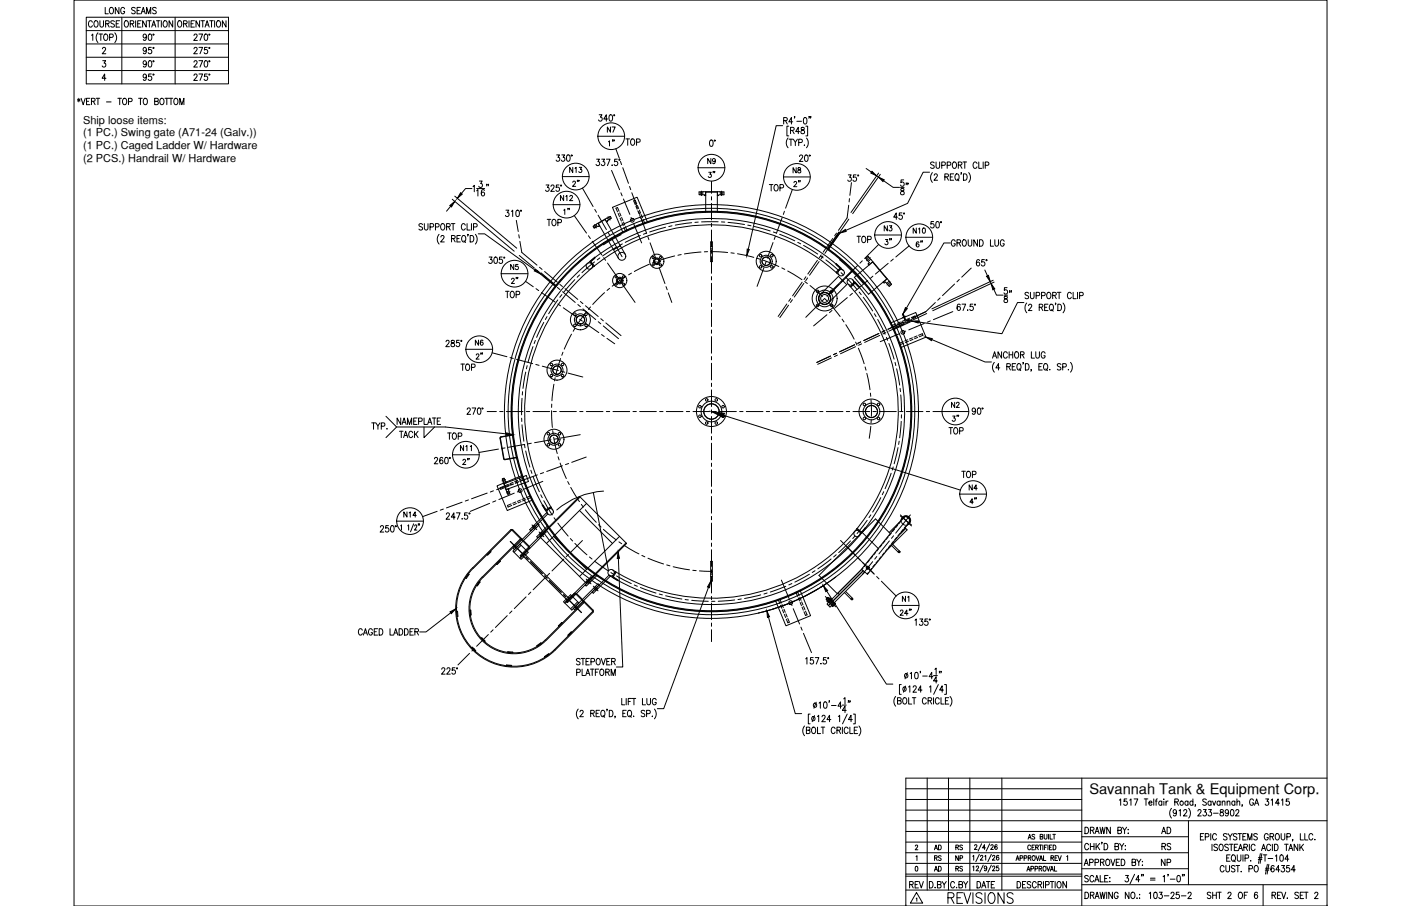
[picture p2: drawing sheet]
<svg xmlns="http://www.w3.org/2000/svg" width="432mm" height="279mm" viewBox="0 0 432 279" stroke-linecap="round" stroke-linejoin="round" font-family="sans-serif">
<defs><g id="words">
<text font-size="6.6" x="291.4" y="279.8">REVISIONS</text>
<text font-size="5.7" x="281.2" y="61.4" transform="rotate(-90 281.2 61.4)">58&quot;</text>
<g font-size="5.3">
<text x="191.9" y="46.2">TOP</text>
<text x="167.9" y="70.9">TOP</text>
<text x="263.2" y="76.2">TOP</text>
<text x="154.9" y="93.1">TOP</text>
<text x="312.9" y="94.5" transform="rotate(-90 312.9 94.5)">58&quot;</text>
<text x="296.7" y="131.2" transform="rotate(-90 296.7 131.2)">3&quot;</text>
<text x="122.1" y="136.2">TACK</text>
<text x="137.2" y="136.9">TOP</text>
<text x="291.7" y="135.1">TOP</text>
<text x="295.6" y="148.5">TOP</text>
<text x="279.4" y="275.2">REV</text>
</g>
<g font-size="4.9">
<text x="26.5" y="9.5">COURSE</text>
<text x="186.3" y="42">N7</text>
<text x="186.6" y="46.2">1&quot;</text>
<text x="217.3" y="51.9">N9</text>
<text x="179.6" y="58.6" transform="rotate(-90 179.6 58.6)">2&quot;</text>
<text x="236.4" y="60">TOP</text>
<text x="243.4" y="54.7">N8</text>
<text x="171.8" y="63.1">N12</text>
<text x="172.9" y="67.4">1&quot;</text>
<text x="275.9" y="76.6" transform="rotate(-90 275.9 76.6)">3&quot;</text>
<text x="285.4" y="77.3" transform="rotate(-90 285.4 77.3)">6&quot;</text>
<text x="156.6" y="88.5">2&quot;</text>
<text x="145.7" y="111.8">2&quot;</text>
<text x="141.1" y="115.4">TOP</text>
<text x="292.5" y="127">N2</text>
<text x="141.1" y="140.4">N11</text>
<text x="145.7" y="144.6" transform="rotate(-90 145.7 144.6)">2&quot;</text>
<text x="297.7" y="152.4">N4</text>
<text x="123.5" y="160.9">N14</text>
<text x="298.1" y="156.6">4&quot;</text>
<text x="276.6" y="190.9">24&quot;</text>
<text x="357" y="258.2">AD</text>
<text x="357.4" y="263.2">RS</text>
<text x="357" y="268.1">NP</text>
</g>
<text font-size="4.5" x="335.7" y="244.9">Savannah Tank &amp; Equipment Corp.</text>
<g font-size="4.4">
<text x="174.6" y="54.3">N13</text>
<text x="271.6" y="72.3">N3</text>
<text x="280.5" y="73">N10</text>
<text x="156.6" y="84.3">N5</text>
<text x="145.7" y="107.6">N6</text>
<text x="277.3" y="186.6">N1</text>
<text x="287.2" y="263.2">AD</text>
<text x="293.9" y="263.2">RS</text>
<text x="287.2" y="269.9">AD</text>
<text x="287.2" y="266.7">RS</text>
<text x="293.5" y="266.7">NP</text>
<text x="293.9" y="269.9">RS</text>
</g>
<g font-size="3.4">
<text x="25.6" y="38.3">Ship loose items:</text>
<text x="25.6" y="42.1">(1 PC.) Swing gate (A71-24 (Galv.))</text>
<text x="25.6" y="45.8">(1 PC.) Caged Ladder W/ Hardware</text>
<text x="25.6" y="49.8">(2 PCS.) Handrail W/ Hardware</text>
</g>
</g></defs>
<!-- layer: 0 -->
<g fill="none" stroke="#000" stroke-width=".31">
<path d="M22.8 0h386.2v279.4h-386.2zM285.8 240v34.5M292.3 240v34.5M298.9 240v34.5M308.8 240v34.5M333.4 240v39.4M409 240h-129.8v39.4M279.2 243.2h54.2M279.2 246.5h54.2M279.2 249.8h54.2M279.2 256.4h54.2M279.2 259.7h54.2"/>
<path d="M279.2 253.1h129.8M333.4 258h32.9M366.3 253.1v19.7M279.2 266.3h54.2M279.2 263h87.1M279.2 270.2h54.2M279.2 269.6h54.2M279.2 274.5h54.2M333.4 272.8h75.6M333.4 267.9h32.9M389.3 272.8v6.6"/>
</g>
<!-- layer: SHELL -->
<g fill="none" stroke="#000" stroke-width=".31">
<circle cx="178.9" cy="98.6" r="1.32"/>
<circle cx="191" cy="86.5" r=".77"/>
<circle cx="202.4" cy="80.6" r=".77"/>
<circle cx="236.1" cy="80.6" r="1.32"/>
<circle cx="254.2" cy="92" r="1.89"/>
<circle cx="171.7" cy="114.1" r="1.32"/>
<circle cx="170.7" cy="135.5" r="1.32"/>
<circle cx="219.3" cy="126.9" r="62.7"/>
<circle cx="219.3" cy="126.9" r="61.6"/>
<circle cx="219.3" cy="126.9" r="61.4"/>
<circle cx="219.3" cy="126.9" r="2.4"/>
<circle cx="268.6" cy="126.9" r="1.89"/>
</g>
<!-- layer: CENTER -->
<g fill="none" stroke="#000" stroke-width=".31">
<path d="M179.5 58l3.3 5.7M188.5 52.6l2.5 5.9M189.8 45.9l1.1 2.9M191.2 49.8l.4 1M191.4 59.5l.3 .9M191.9 51.7l1.8 4.8M194 57.5l.4 1M194.7 59.4l1.8 4.9M216.2 58.9v1.4M219.3 55.9v3.7M222.4 58.9v1.4M244.2 58.4l-2.1 5.8"/>
<path d="M262.4 56.3l-.5 3.9M159.1 68l.6 3.4M159.9 72.4l.2 1M160 78.8l4.7 3.9M160.2 74.4l.6 3.5 4.7 3.9M177 66.5l3.8 5.4M181.4 72.7l.5 .9M182.5 74.4l3 4.2M183.2 69.3l.6 1M183.3 64.6l.5 .9M184.3 66.4l2.6 4.4M184.9 79.5l-.8 .7"/>
<path d="M186.1 79.4l.5 .9M187.4 66.8l.6 1.1M187.4 71.7l.5 .9M188.4 73.5l3.3 5.7M190 76.2l-4.3 2.8M191.8 75.2l-.9 .5M192.2 61.4l1.9 4.7M194.5 67.1l.4 .9M195.3 69l2.5 5.9M196.9 65.2l.3 1M197.4 72.6l-4.7 2.1M197.5 67.2l1.8 4.8"/>
<path d="M199.3 71.9l-1 .3M199.7 73l.3 .9M200.4 74.9l1.7 4.8M205.1 70.1l-4.9 1.4M207.1 69.6l-1 .3M207.9 78.9l-4.9 1.5M210 78.5l-1.1 .2M213.2 68.7l-5.1 .7M215.2 68.5l-1 .1M216 77.7l-5.1 .6M218.1 77.6l-1 .1M219 76.8h.6"/>
<path d="M219.1 77.6l5.2 .3M219.3 60.7v1M219.3 62.7v5.1M219.3 68.9v1M219.3 70.9v5.2M219.3 77.1v1M219.3 79.1v5.2M221.3 68.4h-5.1M222.4 68.4l1 .1M224.4 68.6l5.1 .6M225.3 78l1 .1M227.3 78.3l5 1.1"/>
<path d="M230.5 69.4l1 .2M232.5 69.9l4.9 1.3M233.3 79.7l1 .2M238.3 74.8l-1.8 4.8M239 72.9l-.4 1M240.3 72.2l4.7 2.1M241.1 67.1l-1.8 4.8-.9-.4M241.8 65.2l-.4 .9M245.9 74.7l.9 .5M247.7 75.7l4.3 2.7M252.9 79l.8 .5M253.1 78.6l-.6 .9"/>
<path d="M253.6 79l-.6 .8M256.6 73.6l-2.9 4.2M257.2 73.9l-3 4.2M257.8 71.9l-.6 .8M258.4 72.2l-.6 .9M261.6 63.3l-.5 3.9-2.7 3.8M261.6 67.6l-2.6 3.8M261.8 61.3l-.1 1M268.2 79.5l-1.1 .9M270.8 75.4l-4.3 4.3M275.3 79.9l-.8 .7M280.2 75.8l-4.1 3.4"/>
<path d="M162 86.8l2.4 1.6M165.2 89l.8 .6M165.5 83.4l.8 .6M166.3 82.4l.8 .7M166.9 90.2l4.2 3M167.1 84.7l3.9 3.3M167.6 99.4l-2.2 4.6M167.9 83.7l3.9 3.3M168.6 97.6l-.5 .9M171.8 88.6l.8 .7M171.9 92.5l-2.8 4.3M171.9 93.7l.9 .6"/>
<path d="M172.6 87.7l.8 .7M173.2 90.9l-.7 .8M173.4 90l3.9 3.3M173.6 94.9l4.2 3M174.2 89l3.9 3.3M177.2 86.2l-3.4 3.9M178.1 93.9l.8 .7M178.6 84.8l-.7 .7M178.7 98.4l.8 .6M178.9 93l.8 .6M179.7 95.3l3.9 3.3M180.3 99.6l4.3 3"/>
<path d="M180.4 94.3l4 3.3M180.7 96.2l-3 4.2M182 94.7l-.6 .7M183.2 80.8l-3.8 3.3M184.4 99.2l.8 .7M185.2 98.3l.7 .6M186.3 90.3l-3.6 3.6M186.7 99.6l4.7 3.9M187.2 81.1l3 4.2M187.9 88.9l-.8 .7M190.8 86.2l.6 .8M192 87.9l3.7 5.4"/>
<path d="M192.9 85.3l-4.2 3M194.6 84.2l-.9 .6M200.1 81.5l-4.6 2.2M202 80.7l-.9 .4M202.5 80.7l.3 .9M203.2 82.6l1.7 4.8M205.3 88.4l.3 1M206 90.3l1.1 3M219.3 85.3v1M219.3 87.4v5.1M219.3 93.5v1.1M219.3 95.6v5.1"/>
<path d="M235.3 80.3l4.7 1.9M235.5 82.5l-2.2 5.8M236.2 80.6l-.4 1M241 82.6l.9 .5M242.5 93.7l-2.7 3.9M242.8 83.6l4.4 2.7M243 94.1l-2.7 3.9M243.7 92.1l-.6 .8M244.2 92.4l-.6 .9M247.2 87l-2.9 4.2M247.8 87.4l-3 4.2M248 86.8l.8 .6"/>
<path d="M248.4 85.3l-.6 .9M248.9 85.7l-.6 .9M249.7 88.1l3.8 3.3M251.9 80.3l-2.9 4.2M252.5 80.7l-3 4.2M252.7 93.5l-4.4 4.4M254.1 92.1l-.7 .7M254.3 92.1l.7 .8M254.5 80.1l4 3.3M254.9 97.1l-4.1 3.4M255.7 93.6l3.2 4M256.4 95.7l-.7 .7"/>
<path d="M258.5 87.7l-3.6 3.6M259.2 84.1l.8 .7M259.5 98.4l.6 .9M259.9 86.3l-.7 .7M261.2 91.8l-4 3.3M262.7 90.5l-.8 .6M264.3 81.9l-3.6 3.6 3.4 3.8M264.8 90.1l.6 .8M265.8 80.4l-.8 .8M266.1 91.7l2.8 4.2M267.4 86.5l-3.9 3.3M269 85.2l-.8 .7"/>
<path d="M269.5 96.8l.5 .8M270.5 98.5l2.3 4.6M273.7 81.2l-3.9 3.3M274.5 87l-1.1 .9M278.3 99.4l-4.6 2.2M278.6 100l-4.7 2.1M279.2 97.5l-1.1 .5M280.2 98.5l-.9 .5M280.5 99.1l-1 .4M284.8 99.8l-4.7 1.9M285.6 96.7l-4.2 2M286.7 99l-.9 .4"/>
<path d="M288.3 93.3l-3 2.8-4.2 2M289.8 91.9l-.8 .7M293.7 96.1l-6 2.5M294.2 87.6l-3.7 3.6M295.7 86.2l-.8 .7M299.3 82.7l-2.9 2.8M151.7 108.8l4.5 1.2M157.2 110.3l1 .2M159.2 110.8l5 1.3M162 114.7l-.8 5.1M162.5 112.8l-.3 .9M164.3 106.9l-1.6 4.9"/>
<path d="M165 105l-.4 .9M165.1 112.4l1 .3M167.1 112.9l5 1.4M170.7 118.5l-.6 5.1M171.1 116.5l-.2 1M172.8 110.6l-1.5 4.9M173.1 114.5l1 .3M173.5 108.6l-.4 1M175.1 115.1l4.5 1.2M176.1 103.1l-2.2 4.6M177.2 101.3l-.5 .9M185.4 103.2l.8 .6"/>
<path d="M185.9 100.5l4.7 3.9M187.1 104.4l2.4 1.6M219.3 101.7v1.1M219.3 103.8v5.1M219.3 110v1M219.3 112v5.2M219.3 118.2v1M256 109.8l-4.3 2M256.2 110.4l-4.2 2M257.8 108.9l-.9 .5M258.1 109.5l-.9 .5M260.7 100.1l2.5 4.5"/>
<path d="M263.4 106.3l-4.6 2.2M263.7 106.9l-4.7 2.2M263.7 105.5l.4 .9M264.6 107.4l1.7 4.8M265.3 105.5l-.9 .4M265.6 106l-1 .5M266.6 113.2l.3 1M267.2 115.1l.9 5.1M270.9 102.8l-4.7 2.2M271.1 103.4l-4.6 2.2M272.7 102l-.9 .4M273 102.6l-.9 .4"/>
<path d="M273.2 104l.4 1M274 105.9l1.6 4.9M275.9 111.8l.2 .9M276.4 113.7l.9 5.1M277.3 102.9l-6 2.5M277.4 119.8l.1 1M279.1 102.1l-.9 .4M150.2 126.9h2.8M153.6 138.5l-5.9 1M154 126.9h1M155.7 138.1l-1.1 .2M156.1 126.9h5.1"/>
<path d="M160.8 129v1M160.9 122.8l-.1 5.1M160.9 131l.6 5.1M161.1 120.8l-.1 1M161.6 137.1l.2 1M161.7 137.1l-5 .8M162 139.1l1.3 4.9M162.2 126.9h1.1M163.7 136.7l-1 .2M164.3 126.9h5.1M169.8 135.6l-5 .9M170 126.7l.2 5.1"/>
<path d="M170.1 124.6l-.1 1M170.3 132.8l.2 1M170.5 126.9h1M170.6 134.9l1.1 5M171.8 135.3l-1 .1M172.5 126.9h5.1M178.7 126.9h1M178.8 134l-6 1.1M180.7 126.9h5.1M186.9 126.9h1M188.9 126.9h5.2M195.1 126.9h1"/>
<path d="M197.1 126.9h5.2M203.3 126.9h1M205.4 126.9h5.1M211.5 126.9h1.1M213.6 126.9h5.1M219.3 120.2v5.2M219.3 126.4v1M219.3 128.4v5.2M219.3 134.6v1M219.3 136.7v5.1M219.8 126.9h1M221.8 126.9h5.1"/>
<path d="M228 126.9h1M230 126.9h5.2M236.2 126.9h1M238.2 126.9h5.2M244.4 126.9h1M246.5 126.9h5.1M252.6 126.9h1M254.7 126.9h5.1M260.8 126.9h1.1M262.9 126.9h5.1M268.3 121.2l.1 1M268.4 131.5l-.5 3.7"/>
<path d="M268.5 123.3l.1 5.1M268.5 129.4v1.1M269 126.9h1.1M271.1 126.9h5.1M276.8 138l-1.2 5M277.1 136l-.1 1.1M277.3 126.9h1M277.6 121.8l.3 5.1M277.8 129.9l-.5 5.1M277.8 127.9v1M279.3 126.9h5.2M285.5 126.9h1"/>
<path d="M287.5 126.9h2.9M134.7 157.7l-4.4 1.6M136.7 157l-1 .3M142.4 154.9l-4.8 1.7M144.4 154.2l-1 .3M150.2 152.1l-4.9 1.7M150.9 155.2l-6 2.5M152.1 151.4l-1 .3M152.8 154.5l-1 .3M155.8 147.9l-1.1 .4M157.2 151.6l-1.1 .4M157.9 149.3l-4.8 1.7"/>
<path d="M158.5 152.1l-4.7 2M159.8 148.5l-.9 .4M160.4 151.3l-1 .4M163.6 145l.3 1M164.3 146.9l1.9 4.8M165.6 146.5l-4.8 1.7M166.7 152.6l.4 .9M167.3 148.4l-6 2.5M167.5 145.8l-.9 .3M167.6 154.4l2.6 4.4M170.8 159.7l.5 .8M172 140.9l.3 .9"/>
<path d="M172.6 142.8l1.9 4.8M173.3 143.6l-4.8 1.8M175 148.5l.5 .9M175.3 142.9l-1 .4M175.9 150.3l2.7 4.4M179.2 155.6l.6 .8M180.4 157.2l3.4 3.9M180.7 140.9l-4.5 1.7M219.3 142.8v1M219.3 144.9v5.1M219.3 151v1.1M219.3 153.1v5.1"/>
<path d="M219.3 159.3v1M268.4 158.8l-.6 .8M271.5 153.5l-2.5 4.4M272.4 151.6l-.5 .9M274.7 145.9l-1.9 4.8M275.3 144l-.3 1M277.5 158.8l3.4 3.4M280.6 158.8l-1.4 1.7-1.7-1.4M157.3 167l4.1 4M162.1 171.8l.7 .7M163.5 173.2l3.7 3.7M164 161.9l1.4 1.4"/>
<path d="M166.2 164.1l1.4 1.4M167.9 177.6l.7 .7M168 178.2l-3.7 3.7M169.3 179l3.7 3.7M169.4 176.8l-.7 .7M171.9 161.3l3.2 4M173.8 172.4l-3.7 3.7M175.2 171l-.7 .7M175.8 166.1l.7 .7M177.2 167.6l3.7 3.5M179.5 166.7l-3.6 3.6M180.7 178.6l1.4 1.4"/>
<path d="M181.7 171.8l.8 .6M183.3 173.1l4.1 2.9M184.5 161.8l.7 .7M186 163.2l3.9 3.3M188.3 176.6l.8 .5M190 177.6l4.6 2.4M190.8 167.1l.8 .6M192.5 168.3l4.4 2.5M197.8 171.3l1 .4M199.7 172.1l4.8 1.8M205.5 174.2l1 .3M207.5 174.8l5 .9"/>
<path d="M213.5 175.9l1.1 .1M215.6 176.1l3.7 .1M219 177.1h.6M219.3 161.3v5.2M219.3 167.5v1M219.3 169.5v5.2M219.3 175.7v1M219.3 177.8v5.1M240.8 178.9l2.5 5.9M244.1 180l-1 .4M249.5 177.1l-4.5 2.4M251.2 176l-.9 .6"/>
<path d="M256.2 172.4l-4.1 3M257.6 177.9l-2.9 2.1M257.7 171.1l-.8 .6M259.1 166.7l4.6 4.6M262.1 166.8l-3.6 3.6M263.5 165.3l-.7 .8M264.4 172l.7 .7M265.8 173.4l3.7 3.7M267.3 160.5l-3.1 4M269 173.2l-3.2 3.9M270.2 177.8l.7 .7M270.2 171.6l-.6 .8"/>
<path d="M271.7 179.2l4.5 4.6M274.1 166.8l-3.2 4M275.4 165.2l-.6 .8M280.9 161.9l-1.7-1.4-3.1 3.9M150.5 195.7l-3.6 3.6M152 194.2l-.7 .7M156.3 189.9l-3.6 3.6M157.8 188.4l-.7 .7M162.1 184.1l-3.6 3.6M163.6 182.6l-.7 .7M173.7 183.4l.7 .7M175.2 184.8l4 4.1"/>
<path d="M182.9 180.8l1.4 1.4M195.5 180.4l.9 .4M197.4 181.2l4.8 1.7M203.2 183.2l1 .3M205.1 183.7l5.1 1M211.2 184.9l1 .1M213.2 185.1l5.1 .3M219.3 183.9v1M219.3 186v5.1M219.3 192.1v1M219.3 194.2v3.7M219.3 185.4h1"/>
<path d="M226.4 185l-5 .4M228.5 184.7l-1 .2M234.5 183.5l-5 1.1M236.4 182.9l-.9 .3M237.1 188.2l-3.4 .9M239.1 187.6l-1 .3M242.2 180.8l-4.8 1.8M243.7 185.8l.4 1M244.5 187.7l1.9 4.7M244.8 185.4l-4.7 1.8M246.7 184.5l-.9 .5M246.8 193.4l.4 1"/>
<path d="M247.6 195.3l2.5 6M252.1 181.6l-4.5 2.5M253.9 180.5l-.9 .6M254.4 184l3.2 3.1M144.7 201.5l-3.6 3.6M146.2 200l-.8 .8"/>
</g>
<!-- layer: 3 PIPE -->
<g fill="none" stroke="#000" stroke-width=".31">
<path d="M217.5 65.5v-6.3h3.6v6.3M252.9 90.8l5.5-5.6 2.6 2.6-5.6 5.5"/>
<circle cx="254.2" cy="92" r="1.79"/>
</g>
<!-- layer: 2T-150-RFSO -->
<g fill="none" stroke="#000" stroke-width=".31">
<circle cx="234.4" cy="78.8" r=".39"/>
<circle cx="237.9" cy="78.8" r=".39"/>
<circle cx="177.2" cy="96.9" r=".39"/>
<circle cx="178.9" cy="98.6" r="1.85"/>
<circle cx="178.9" cy="98.6" r="1.26"/>
<circle cx="178.9" cy="98.6" r="3.1"/>
<circle cx="180.6" cy="96.9" r=".39"/>
<circle cx="234.4" cy="82.3" r=".39"/>
<circle cx="236.1" cy="80.6" r="3.1"/>
<circle cx="236.1" cy="80.6" r="1.85"/>
<circle cx="236.1" cy="80.6" r="1.26"/>
<circle cx="237.9" cy="82.3" r=".39"/>
<circle cx="169.9" cy="112.4" r=".39"/>
<circle cx="169.9" cy="115.9" r=".39"/>
<circle cx="171.7" cy="114.1" r="1.85"/>
<circle cx="171.7" cy="114.1" r="1.26"/>
<circle cx="171.7" cy="114.1" r="3.1"/>
<circle cx="173.4" cy="115.9" r=".39"/>
<circle cx="173.4" cy="112.4" r=".39"/>
<circle cx="177.2" cy="100.3" r=".39"/>
<circle cx="180.6" cy="100.3" r=".39"/>
<circle cx="169" cy="133.7" r=".39"/>
<circle cx="169" cy="137.2" r=".39"/>
<circle cx="170.7" cy="135.5" r="3.1"/>
<circle cx="170.7" cy="135.5" r="1.85"/>
<circle cx="170.7" cy="135.5" r="1.26"/>
<circle cx="172.5" cy="133.7" r=".39"/>
<circle cx="172.5" cy="137.2" r=".39"/>
</g>
<!-- layer: DIM -->
<g fill="none" stroke="#000" stroke-width=".31">
<path d="M26.6 5.3h43.8v20.6h-43.8zM26.6 13.5h43.8M26.6 9.4h43.8M26.6 17.7h43.8M28.2 10.9l.4-.4v2M30.2 10.1a2.3 2.3 0 0 0 0 3M31.1 10.5v2M31.6 15.1l.2-.4 .4-.1 .4 .6-1.1 1.4h1.1M31.7 18.7h.9l-.5 .8a.6 .6 0 0 1 .4 .9 .6 .6 0 0 1-1-.1M32.3 10.6a.98 .98 0 0 1 1 .7 .98 .98 0 0 1-.6 1.2 1.06 1.06 0 0 1-.8-.8 1.06 1.06 0 0 1 .4-1.1zM32.4 2.3v2h1M33.8 11.5l.9-.1 .2-.2-.2-.6-.9-.1v2"/>
<path d="M34 2.4l.2-.1a1 1 0 0 1 .8 1 1 1 0 0 1-.8 1 1.26 1.26 0 0 1-.2-1.9zM35.4 10.1a2.24 2.24 0 0 1 0 3M36.7 2.3v2l-1.2-2v2M37.5 5.3v20.6M38.4 2.8a.61 .61 0 0 0-.7-.5 .61 .61 0 0 0-.5 .7v.5a.61 .61 0 0 0 .6 .8 .61 .61 0 0 0 .6-.8h-.4M40.1 7.3l1-.1 .1-.6-1.1-.2v2M40.7 7.3l.6 1.1M41.7 2.6l-.4-.3-.7 .3 .1 .4 .8 .4v.8l-.5 .1-.4-.3M41.8 6.4v2M42.2 3.2h.7M42.4 7.3h.7M43.3 2.3h-1.1v2h1.1"/>
<path d="M43.5 6.4h-1.1v2h1.1M43.5 4.3l.7-2 .6 2M43.8 3.6h.8M45.1 6.4v2l-1.1-2v2M45.1 11.2a.53 .53 0 0 1-.5 .5 .53 .53 0 0 1-.5-.6l.5-.6a1.07 1.07 0 0 1 .6 1 1.07 1.07 0 0 1-.7 1l-.3-.3M45.1 15.3l-.2 .4a.55 .55 0 0 1-.7-.2 .55 .55 0 0 1 .1-.7 .55 .55 0 0 1 .7 .1l.1 .4a.93 .93 0 0 1-.6 1.3l-.3-.3M45.1 19.4l-.2 .4a.54 .54 0 0 1-.7-.2 .54 .54 0 0 1 .1-.7 .54 .54 0 0 1 .7 .1l.1 .4a.93 .93 0 0 1-.6 1.3l-.3-.3M45.2 4.3v-2l.6 2 .7-2v2M45.5 6.4h1.1M45.9 10.6h.7l.1 .3v1.2l-.4 .4-.4-.1-.1-.3-.1-.8zM45.9 18.8l.3-.1a1.07 1.07 0 0 1 .6 1 1.07 1.07 0 0 1-.6 1 1.38 1.38 0 0 1-.3-1.9zM46 6.4v2"/>
<path d="M46.6 14.6h-.8v.9a.62 .62 0 0 1 .9 0 .62 .62 0 0 1-.1 .9 .62 .62 0 0 1-.9-.2M46.8 8.4l.6-2 .6 2M47 7.7h.8M48.2 2.6l-.4-.3-.6 .1-.1 .5 .9 .5 .2 .6-.4 .3-.8-.3M48.2 6.4h1.1M48.7 6.4v2M49.7 6.4v2M50.6 6.5l.2-.1a1 1 0 0 1 .8 1 1 1 0 0 1-.8 1 1.26 1.26 0 0 1-.2-1.9zM53.2 6.4v2l-1.1-2v2M54 5.3v20.6M55.1 6.5l.1-.1a1 1 0 0 1 .8 1 1 1 0 0 1-.8 1 1.28 1.28 0 0 1-.1-1.9zM56.6 7.3l.9-.1 .1-.6-1-.2v2"/>
<path d="M57.1 7.3l.6 1.1M58.3 6.4v2M58.9 7.3h.6M59.8 11l.2-.4 .4-.1 .3 .6-1 1.4h1.1M59.8 15.1l.2-.4 .4-.1 .3 .6-1 1.4h1.1M59.8 19.2l.2-.4 .4-.1 .3 .6-1 1.4h1.1M59.9 6.4h-1v2h1M61.3 10.5h1.1l-.8 2M61.3 14.6h1.1l-.8 2M61.3 18.7h1.1l-.8 2M61.5 6.4v2l-1.1-2v2M61.9 6.4h1.1"/>
<path d="M62.5 6.4v2M63.2 10.6h.6l.1 .3v1.2l-.4 .4-.5-.4-.1-.8zM63.2 18.8l.2-.1a1.07 1.07 0 0 1 .6 1 1.07 1.07 0 0 1-.6 1 1.35 1.35 0 0 1-.2-1.9zM63.2 8.4l.6-2 .7 2M63.4 7.7h.8M63.9 14.6h-.8l-.1 .9a.62 .62 0 0 1 .9 0 .62 .62 0 0 1-.1 .9 .62 .62 0 0 1-.9-.2M64.6 6.4h1.1M65.2 6.4v2M66.1 6.4v2M67 6.5l.2-.1a1 1 0 0 1 .8 1 1 1 0 0 1-.8 1 1.24 1.24 0 0 1-.2-1.9zM69.7 6.4v2l-1.2-2v2M23.9 30.6l.8 .6"/>
<path d="M24.3 30.3v1.1M24.7 30.6l-.8 .6M25 30.3l.6 2 .7-2M26.6 21.8h43.8M26.7 31.2h.6M27.7 30.3h-1v2h1M28.2 31.2h.9l.1-.7-1-.2v2M28.7 31.2l.6 1.1M29.6 30.3h1.1M30.2 30.3v2M32.7 24.1h-1.2l.8-1.3v2M32.8 31.4h1.4"/>
<path d="M36.3 30.3h1.1M36.9 30.3v2M38.1 30.4l.1-.1a1 1 0 0 1 .9 1 1 1 0 0 1-.9 1 1.24 1.24 0 0 1-.1-1.9zM39.6 31.3l1-.1v-.7l-1-.2v2M42.7 30.3h1.1M43.3 30.3v2M44.5 30.4l.1-.1a1 1 0 0 1 .8 1 1 1 0 0 1-.8 1 1.24 1.24 0 0 1-.1-1.9zM45.1 23.5l-.2 .5a.55 .55 0 0 1-.7-.2 .55 .55 0 0 1 .1-.8 .55 .55 0 0 1 .7 .1l.1 .4a.96 .96 0 0 1-.6 1.3l-.3-.3M46.6 22.8h-.8v.9a.62 .62 0 0 1 .9 0 .62 .62 0 0 1-.1 .9 .62 .62 0 0 1-.9-.2M47.7 31.2h.9l.1-.7-1-.2v2l1-.2 .1-.5-.4-.4M49.6 30.4l.1-.1a1 1 0 0 1 .9 1 1 1 0 0 1-.9 1 1.24 1.24 0 0 1-.1-1.9zM50.9 30.3h1.1"/>
<path d="M51.4 30.3v2M52.1 30.3h1.2M52.7 30.3v2M53.9 30.4l.2-.1a1 1 0 0 1 .8 1 1 1 0 0 1-.8 1 1.24 1.24 0 0 1-.2-1.9zM55.4 32.3v-2l.6 2 .7-2v2M59.8 23.3l.3-.5h.3l.3 .4-.2 .7-.8 .9h1.1M61.3 22.8h1.1l-.8 2M63.9 22.8h-.8l-.1 .9a.62 .62 0 0 1 .9 0 .62 .62 0 0 1-.1 .9 .62 .62 0 0 1-.9-.2M184.7 35.4h.8l-.4 .7a.6 .6 0 0 1 .4 1 .6 .6 0 0 1-1-.1M187.3 36.7h-1.2l.8-1.3v2M187.9 35.5l.4-.1a1.14 1.14 0 0 1-.1 2l-.4-.4-.1-.5zM241.2 38.8h-2l-8.6 38.1"/>
<path d="M241.5 37.2l1-.1 .1-.7-1.1-.1v1.9M242.1 37.2l.6 1M243.1 38.9h-.6v3h.6M244.3 37.6h-1.2l.8-1.3v1.9M245 36l-.2 .4M245.6 37.4h1.4M247 39.4v.5a.72 .72 0 0 1 .9 .4 .72 .72 0 0 1-.3 .9 .63 .63 0 0 1-.8-.6 .63 .63 0 0 1 .9-.6l.2-.3-.1-.3zM247.8 36.4l.3-.1a1.09 1.09 0 0 1 .6 1 1.09 1.09 0 0 1-.6 .9 1.43 1.43 0 0 1-.3-1.8zM248.4 38.9h.5v3h-.5M249.4 36l-.1 .4M249.9 36l-.1 .4M145.5 58.1h-2l-1.3 1.5"/>
<path d="M145.8 57.5l.4-.3v1.9M146.9 58.8l.4-.3v2M146.9 58.1h2.5M147.7 55.8h.9l-.5 .8a.6 .6 0 0 1 .5 .9 .6 .6 0 0 1-1-.1M149.3 58.8l-.3-.3a1.12 1.12 0 0 0-.1 2 .58 .58 0 0 0 .5-.9 .58 .58 0 0 0-1-.1l-.1 .3M150.1 56.9h-.2h.2l-.2 .4M150.6 56.9h-.2h.2l-.2 .4M168.3 57h.9l-.5 .8a.6 .6 0 0 1 .5 .9 .6 .6 0 0 1-1.1-.1M169.8 57.5l.3-.5 .5 .1 .2 .3-.3 .7-.8 .9h1.2M171.6 47.8h.8l-.4 .7a.6 .6 0 0 1 .5 .9 .6 .6 0 0 1-1.1 0M172.3 57h-.8l-.1 .9a.61 .61 0 0 1 .9 0 .61 .61 0 0 1-.1 .9 .61 .61 0 0 1-.9-.2M173.2 47.8h.8l-.4 .7a.6 .6 0 0 1 .4 1 .6 .6 0 0 1-1-.1"/>
<path d="M173.4 54.5h8.2M174.8 47.9l.3-.1a1.06 1.06 0 0 1 .6 1 1.06 1.06 0 0 1-.6 .9l-.4-.3-.1-.5zM183.9 49.1h.8l-.4 .7a.6 .6 0 0 1 .4 1 .6 .6 0 0 1-1-.1M184.3 42h8.2M185.5 49.1h.9l-.5 .7a.6 .6 0 0 1 .5 1 .6 .6 0 0 1-1.1-.1M186.9 49.1h1.1l-.8 2M188.6 51h.1zM190.3 49.1h-.8l-.1 .8a.62 .62 0 0 1 .9 .1 .62 .62 0 0 1-.1 .9 .62 .62 0 0 1-.9-.2M215.2 51.7h8.2M218.4 53.1h.8l-.4 .6a.51 .51 0 0 1 .4 .8 .51 .51 0 0 1-.9-.1M218.9 43.3l.3-.1a1.07 1.07 0 0 1 .6 1 1.07 1.07 0 0 1-.6 .9 1.35 1.35 0 0 1-.3-1.8zM241.5 54.6h8.2"/>
<path d="M242.9 42.6a2.3 2.3 0 0 0 0 3M243.2 42.9h1.1M243.6 40.2l1-.1 .1-.6-1.1-.2v1.9M243.8 42.9v2M244.2 40.2l.6 1M244.5 42.9l.6 1v1M244.7 56.3l.1-.3h.5l.2 .4-.9 1.2h1M245.8 42.9l-.7 1M246.2 44l.9-.1 .1-.8-1-.2v2M246.4 48.3l.4-.5h.3l.3 .4-1 1.6h1.1M246.4 40.6h-1.2l.8-1.3v1.9M247.8 44.8h.2z"/>
<path d="M248.2 47.9l.2-.1a1.09 1.09 0 0 1 .7 1 1.09 1.09 0 0 1-.7 1l-.2-.1-.3-.8zM248.6 42.6a2.3 2.3 0 0 1 0 3M261.5 53.9h.8l-.4 .8a.6 .6 0 0 1 .5 .9 .6 .6 0 0 1-1.1-.1M263.8 53.9h-.7l-.1 .9a.61 .61 0 0 1 .9 0 .61 .61 0 0 1-.1 .9 .61 .61 0 0 1-.9-.2M267 52l1.6 1.1M270.8 53.4l-8.5 12.1M271.3 53.8l-8.5 12.1M272.3 55.7l3 2.1h1.9M286.5 53.1h-2l-4.8 9.6-19 8.4M287.4 53.2a2.24 2.24 0 0 0 0 3M287.9 50.2l-.4-.2-.7 .2 .2 .5 .9 .5-.1 .6-.6 .1-.4-.3M287.9 54.1l.3-.5h.4l.3 .4-1 1.6h1.1"/>
<path d="M288.5 50l.1 1.6 .4 .3 .5-.3 .1-1.6M290.3 51l.9-.1 .1-.8-1-.1v1.9M291.2 54.6l1-.1v-.7l-1-.2v2M291.8 54.6l.5 1M291.9 51l1-.1 .1-.8-1.1-.1v1.9M292.9 54.6h.6M293.8 50.1l.2-.1a1 1 0 0 1 .8 .9 1 1 0 0 1-.8 1 1.24 1.24 0 0 1-.2-1.8zM293.9 53.6h-1v2h1M294.6 53.7l.2-.1a1 1 0 0 1 .8 1 1 1 0 0 1-.8 1 1.24 1.24 0 0 1-.2-1.9zM295 55.2l.5 .6M295.4 50.9l.9-.1 .1-.7-1-.1v1.9M295.9 50.9l.6 1"/>
<path d="M296.3 53.3l-.1 .5M296.8 50h1.1M296.9 53.6a1 1 0 0 1 1.2 1 1 1 0 0 1-1.2 1zM297.3 50v1.9M298.6 53.2a2.31 2.31 0 0 1 0 3M301.1 50.4a.62 .62 0 0 0-.7-.4 .62 .62 0 0 0-.5 .7v.5a.62 .62 0 0 0 .5 .7 .62 .62 0 0 0 .7-.4M301.7 50v1.9h.9M303 50v1.9M303.7 51l.9-.1 .1-.8-1-.1v1.9M130.2 69.3l-.4-.3-.5 .1-.1 .5 .9 .5 .1 .6-.4 .3-.7-.3M130.8 69v1.4l.5 .6 .5-.3 .1-1.7M132.5 70l1-.1 .1-.7-1.1-.2v2"/>
<path d="M134.2 70l1-.1 .1-.7-1.1-.2v2M135.3 72.3a2.24 2.24 0 0 0 0 3M135.9 73.1l.3-.5h.3l.4 .4-1.1 1.6h1.1M136.1 69.1l.2-.1a1.01 1.01 0 0 1 .8 1 1.01 1.01 0 0 1-.8 1 1.24 1.24 0 0 1-.2-1.9zM137.6 69.9l1-.1 .1-.6-1.1-.2v2M138.2 69.9l.6 1.1M138.9 63.6l-1.3 1.5M139.1 69h1.1M139.2 73.6l.9-.1 .1-.7-1-.2v2M139.4 61.4l19.1 16.1M139.7 69v2M139.7 73.6l.6 1"/>
<path d="M140.2 60.5l19.1 16M140.8 73.6h.7M141.9 72.6h-1.1v2h1.1M142.6 72.7l.2-.1a1.02 1.02 0 0 1 .8 1 1.02 1.02 0 0 1-.8 1 1.27 1.27 0 0 1-.2-1.9zM143 74.2l.5 .6M143.4 69.4a.62 .62 0 0 0-.7-.4 .62 .62 0 0 0-.5 .7v.5a.62 .62 0 0 0 .5 .7 .62 .62 0 0 0 .7-.4M144 69v2h.9M144.3 72.3l-.2 .5M144.9 72.6a1.01 1.01 0 0 1 1.2 1 1.01 1.01 0 0 1-1.2 1zM145.3 69v2M145.9 70l1-.1v-.8l-1-.1v2M146.5 72.3a2.3 2.3 0 0 1 0 3"/>
<path d="M147.4 72.1h2l15.5 11.2M150.8 79.3h.9l-.5 .7a.6 .6 0 0 1 .5 1 .6 .6 0 0 1-1.1-.1M152.4 79.4l.3-.1a1.07 1.07 0 0 1 .6 1 1.07 1.07 0 0 1-.6 .9 1.38 1.38 0 0 1-.3-1.8zM154.8 79.3h-.8l-.1 .8a.62 .62 0 0 1 .9 0 .62 .62 0 0 1-.1 .9 .62 .62 0 0 1-.9-.1M155.9 64.8h.9l-.5 .8a.6 .6 0 0 1 .5 .9 .6 .6 0 0 1-1-.1M157.6 65.2l.4-.4v2M159.2 64.9l.2-.1a1.07 1.07 0 0 1 .7 1 1.07 1.07 0 0 1-.7 1 1.41 1.41 0 0 1-.2-1.9zM170.5 63.1h8.3M185.9 75.3l.2 .2M191.3 72.2l.1 .2M258.6 71.6l.3 .3-3.6 5-.3-.2zM269.6 72.5h8.2"/>
<path d="M276.6 67h-1.2l.8-1.3v1.9M278 65.7h-.8l-.1 .8a.62 .62 0 0 1 .9 0 .62 .62 0 0 1-.1 .9 .62 .62 0 0 1-.9-.1M279.2 73.2h8.2M288.6 68.4h.7l.2 .3v1.2l-.4 .4-.6-.4zM292.9 74.9h-2l-11.5 20.1M294.4 74.4a.62 .62 0 0 0-.7-.5 .62 .62 0 0 0-.5 .8v.5a.62 .62 0 0 0 .6 .7 .62 .62 0 0 0 .6-.7h-.4M295 74.9l.9-.1v-.8l-.9-.1v2M295.5 74.9l.6 1M296.9 74l.1-.1a1.01 1.01 0 0 1 .9 1 1.01 1.01 0 0 1-.9 1 1.29 1.29 0 0 1-.1-1.9zM298.4 73.9l.1 1.7 .4 .3 .5-.3 .1-1.7M301.3 73.9v2l-1.2-2v2M301.9 73.9a1.01 1.01 0 0 1 1.1 1 1.01 1.01 0 0 1-1.1 1z"/>
<path d="M305.3 73.9v2h.9M306.6 73.9v1.5l.5 .5 .6-.3v-1.7M309.5 74.4a.62 .62 0 0 0-.7-.5 .62 .62 0 0 0-.5 .8v.5a.62 .62 0 0 0 .6 .7 .62 .62 0 0 0 .6-.7h-.4M154.5 84.4h8.2M166.7 84.1l4.7 4-.2 .3-4.7-4zM255.3 90.7l7.4-7.3 .1 .1-7.3 7.4zM296 94.1l-.4-.3a1.09 1.09 0 0 0-.6 1 1.09 1.09 0 0 0 .6 1 .57 .57 0 0 0 .5-.6 .57 .57 0 0 0-.5-.6 .57 .57 0 0 0-.6 .5M296.5 93.8h1.1l-.8 2M298.2 95.7h.1zM299.8 93.8h-.7l-.1 .8a.62 .62 0 0 1 .9 0 .62 .62 0 0 1-.1 .9 .62 .62 0 0 1-.9-.1M301.9 80.3l-.3-.2a1.1 1.1 0 0 0-.7 .9 1.1 1.1 0 0 0 .6 1 .57 .57 0 0 0 .6-.5 .57 .57 0 0 0-.6-.6 .57 .57 0 0 0-.6 .5M303.4 80.1h-.8l-.1 .8a.62 .62 0 0 1 .9 0 .62 .62 0 0 1-.1 .9 .62 .62 0 0 1-.8-.1"/>
<path d="M303.5 83.3l.9 1.8M306.1 86.4l-18.9 8.9M306.3 89.2l.8 1.8h2M306.4 87l-18.9 8.8M315.6 93.3h-2l-4.8 9.6-25.8-3.6M316.5 93.5a2.3 2.3 0 0 0 0 3M317 90.4l-.4-.3-.5 .2-.1 .5 .9 .5 .1 .5-.4 .3-.7-.3M317 94.3l.3-.5h.3l.4 .4-1.1 1.6h1.2M317.6 90.1v1.7l.5 .3 .5-.3 .1-1.7M319.3 91.2l1-.1 .1-.8-1.1-.2v2M320.3 94.8l.9-.1 .1-.7-1-.2v2M320.8 94.8l.6 1"/>
<path d="M321 91.2l1-.1 .1-.8-1.1-.2v2M322 94.8h.6M322.9 90.3l.2-.2a1 1 0 0 1 .8 1 1 1 0 0 1-.8 1 1.24 1.24 0 0 1-.2-1.8zM323 93.8h-1v2h1M323.7 93.9l.2-.1a1 1 0 0 1 .8 1 1 1 0 0 1-.8 1 1.24 1.24 0 0 1-.2-1.9zM324.1 95.4l.5 .6M324.4 91.1l1-.1 .1-.7-1.1-.2v2M325 91.1l.6 1M325.4 93.5l-.2 .5M325.9 90.1h1.1M326 93.8a1 1 0 0 1 1.2 1 1 1 0 0 1-1.2 1zM326.4 90.1v2"/>
<path d="M327.6 93.5a2.3 2.3 0 0 1 0 3M330.2 90.6a.62 .62 0 0 0-.8-.4 .62 .62 0 0 0-.4 .7v.5a.62 .62 0 0 0 .5 .7 .62 .62 0 0 0 .7-.4M330.8 90.1v2h.9M332.1 90.1v2M332.7 91.2l1-.1v-.8l-1-.2v2M137.5 105.4l.3-.5 .5 .1 .1 .3-.2 .7-.8 .9h1.1M139.1 105v.6a.72 .72 0 0 1 .9 .4 .72 .72 0 0 1-.3 .9 .64 .64 0 0 1-.7-.6 .64 .64 0 0 1 .8-.6l.2-.3v-.4zM141.5 104.9h-.7l-.1 .9a.61 .61 0 0 1 .9 0 .61 .61 0 0 1-.1 .9 .61 .61 0 0 1-.9-.2M143.6 107.7h8.2M275.3 101.3l5.6-2.6 .2 .3-5.6 2.6zM287.2 104.7l16.4 6.9h2M305.9 110.4l.6-1.9 .7 1.9"/>
<path d="M306.2 109.8h.7M306.5 111.8a2.24 2.24 0 0 0 0 3M308.1 113.5h-1.2l.8-1.4v2M308.7 108.5v1.9l-1.1-1.9v1.9M310.3 113.1l1-.1v-.7l-1-.2v2M310.5 108.9a.61 .61 0 0 0-.8-.4 .61 .61 0 0 0-.4 .7v.5a.61 .61 0 0 0 .4 .7 .61 .61 0 0 0 .8-.4M310.9 113.1l.5 1M311 108.5v1.9M311 109.4h1.1M312 113.1h.6M312.1 108.5v1.9M313 108.6l.2-.1a1 1 0 0 1 .8 1 1 1 0 0 1-.8 .9 1.28 1.28 0 0 1-.2-1.8z"/>
<path d="M313 112.1h-1v2h1M313.7 112.2l.2-.1a1 1 0 0 1 .8 1 1 1 0 0 1-.8 1 1.28 1.28 0 0 1-.2-1.9zM314.1 113.7l.5 .6M314.5 109.4l1-.1 .1-.6-1.1-.2v1.9M315.1 109.4l.5 1M315.4 111.9l-.1 .4M316 112.1a1 1 0 0 1 1.2 1 1 1 0 0 1-1.2 1zM317.9 108.5v1.9h.9M317.9 114h-.2h.2l-.2 .5M319.2 108.5v1.4l.5 .5 .6-.2 .1-1.7M320.2 113.1h.6M321.2 112.1h-1v2h1"/>
<path d="M321.9 112.2l.2-.1a1 1 0 0 1 .8 1 1 1 0 0 1-.8 1 1.26 1.26 0 0 1-.2-1.9zM322.1 108.9a.62 .62 0 0 0-.7-.4 .62 .62 0 0 0-.5 .7v.5a.62 .62 0 0 0 .6 .8 .62 .62 0 0 0 .6-.8h-.4M322.3 113.7l.5 .6M323.6 113.9v.2zM327 112.4l-.4-.3-.7 .3v.4l1.1 .7v.3l-.4 .3-.7-.3M327.5 113.2l1-.1v-.9l-1-.1v2M329.3 113.9v.2zM329.9 111.8a2.24 2.24 0 0 1 0 3M114.6 130.4h1.1M115.1 130.4v2M115.8 130.4l.7 .9v1.1M117.1 130.4l-.6 .9"/>
<path d="M117.5 131.4l1.1-.1-.1-.8-1-.1v2M119 128.4l3.2 3.3M119.3 132.2v.2zM123.5 128.9v2l-1.1-2v2M123.9 130.9l.6-2 .7 2M125.6 130.9v-2l.6 2 .7-2v2M127.5 129.9h.6M128.5 128.9h-1v2M129 129.9h1v-.9l-1-.1v2M130.7 131.7v3.3l3.3-3.3M130.7 128.9v2h1M131.8 130.9l.7-2 .6 2"/>
<path d="M132.1 130.2h.7M133.2 128.9h1.2M133.8 128.9v2M134.8 129.9h.6M135.8 128.9h-1v2h1M144 126.3l.3-.5 .5 .1 .1 .3-.2 .6-.8 1h1.1M145.5 125.8h1.1l-.8 2M147.3 125.9l.4-.1a1.14 1.14 0 0 1-.1 2l-.3-.1-.2-.8zM156.1 133.8l-18.9-2.1h-15l-3.2 3.3M223.1 128.1l72.9 23.1M290.4 126.9h8.2M300.7 126.5a.53 .53 0 0 1-.8 .4 .53 .53 0 0 1-.2-.9 .53 .53 0 0 1 .9 .1l.1 .4a.95 .95 0 0 1-.7 1.3l-.3-.3"/>
<path d="M301.4 125.9l.4-.1a1.14 1.14 0 0 1-.1 2l-.3-.1-.2-.8zM133.9 141.5l.2-.3 .5-.1 .3 .5-1.1 1.4h1.2M136.5 141.3l-.4-.2a1.1 1.1 0 0 0-.6 .9 1.1 1.1 0 0 0 .6 1 .55 .55 0 0 0 .5-.5 .55 .55 0 0 0-.5-.6 .55 .55 0 0 0-.6 .5M137.3 141.2l.2-.1a1.06 1.06 0 0 1 .7 .9 1.06 1.06 0 0 1-.7 1l-.2-.1-.3-.7zM137.6 158.6l.1-.3 .5-.1 .3 .5-1 1.4h1.1M139.5 140.3h8.2M140.3 159.5h-1.2l.8-1.3v1.9M140.7 158.2h1.1l-.8 1.9M144 158.2h-.8v.8a.62 .62 0 0 1 .9 0 .62 .62 0 0 1-.1 .9 .62 .62 0 0 1-.9-.1M295.8 152.4h8.2M117.2 162.6l.4-.5h.3l.3 .4-1 1.6h1.1M119.7 162.1h-.8v.8a.62 .62 0 0 1 .9 .1 .62 .62 0 0 1-.1 .9 .62 .62 0 0 1-.9-.2"/>
<path d="M120.6 162.2l.2-.1a1.09 1.09 0 0 1 .7 1 1.09 1.09 0 0 1-.7 1l-.4-.4v-.5zM122.3 160.7h8.2M123.5 162.2l.2-.3v1.6M125.7 162.2l.2-.3v1.6M127.5 161.5l-1 2.5M127.8 162.2l.1-.2a.35 .35 0 0 1 .5 0 .35 .35 0 0 1 0 .5l-.6 1h.7M142.3 160h.2zM190.6 172.2l1.3 33.5h-1.9M261.1 168.7l8.2 8.2M111.7 194.4a.62 .62 0 0 0-.8-.5 .62 .62 0 0 0-.4 .7v.5a.62 .62 0 0 0 .4 .8 .62 .62 0 0 0 .8-.5M112 195.9l.6-2 .7 2M112.2 195.2h.8"/>
<path d="M114.8 194.4a.62 .62 0 0 0-.8-.5 .62 .62 0 0 0-.4 .7v.5a.62 .62 0 0 0 .6 .8 .62 .62 0 0 0 .6-.8h-.4M115.3 194.8h.7M116.4 193.9h-1.1v2h1.1M116.9 193.9a1 1 0 0 1 1.1 1 1 1 0 0 1-1.1 1zM120.2 193.9v2h1M121.3 195.9l.7-2 .6 2M121.6 195.2h.8M123 193.9a1 1 0 0 1 1.1 1 1 1 0 0 1-1.1 1zM124.7 193.9a1 1 0 0 1 1.1 1 1 1 0 0 1-1.1 1zM126.4 194.8h.6M127.4 193.9h-1v2h1M127.9 194.8l.9-.1v-.7l-.9-.1v2"/>
<path d="M128.4 194.8l.6 1.1M138.9 189l-7.6 5.9h-2M218.4 181.1l-13.8 37.4h-2M236.9 190.3l8.2 29.8h2M252.8 181.2l1.9-1.2a63.8 63.8 0 0 1-19.4 8.7M254.8 182.3l18.4 28.7h2M275 186.7h8.2M282 191.3l.4-.4v1.9M283.5 190.9h.9l-.5 .7a.6 .6 0 0 1 .5 1 .6 .6 0 0 1-1-.1M285.9 190.9h-.8l-.1 .8a.62 .62 0 0 1 .9 .1 .62 .62 0 0 1-.1 .9 .62 .62 0 0 1-.9-.2M136.1 206.4l.4-.5 .4 .1 .2 .3-1 1.6h1.1M137.8 206.4l.3-.5 .5 .1 .1 .3-.2 .7-.8 .9h1.1"/>
<path d="M140.2 205.9h-.8l-.1 .9a.61 .61 0 0 1 .9 0 .61 .61 0 0 1 0 .9 .61 .61 0 0 1-.9-.2M177.7 207.4l1-.1 .2-.3-.2-.6h-1v1.9M178.2 218.7a2.24 2.24 0 0 0 0 3M178.8 219.5l.1-.4h.5l.3 .5-1 1.4h1.1M178.8 203.3l-.4-.2-.7 .2 .1 .5 .9 .5-.1 .6-.5 .1-.4-.3M179.1 203.1h1.1M179.4 206.4v1.9h1M179.7 203.1v1.9M180.5 208.3l.7-1.9 .6 1.9M180.6 204h.7M180.8 207.7h.8M181.7 203.1h-1.1v1.9h1.1"/>
<path d="M182 206.4h1.1M182.1 220l.9-.1 .1-.7-1-.1v1.9M182.1 204.1l1-.1 .1-.8-1.1-.1v1.9M182.5 206.4v1.9M182.6 220l.6 1M183.5 207.3h.6M183.7 220h.7M184 203.2l.2-.1a1.02 1.02 0 0 1 .8 .9 1.02 1.02 0 0 1-.8 1 1.27 1.27 0 0 1-.2-1.8zM184.5 206.4h-1v1.9M184.8 219.1h-1.1v1.9h1.1M185.2 206.4h.1a1 1 0 0 1 .8 .9 1 1 0 0 1-.8 1 1.29 1.29 0 0 1-.1-1.9zM185.3 203.1l.7 1.9 .6-1.9"/>
<path d="M185.5 219.1h.2a1 1 0 0 1 .8 .9 1 1 0 0 1-.8 1 1.26 1.26 0 0 1-.2-1.9zM186.7 207.3l.9-.1 .1-.7-1-.1v1.9M187 204h.6M187.2 218.8l-.2 .4M187.2 207.3l.6 1M187.8 219.1a1 1 0 0 1 1.1 .9 1 1 0 0 1-1.1 1zM188 203.1h-1v1.9h1M188.4 208.3v-1.9l.6 1.9 .6-1.9v1.9M188.5 204l1-.1v-.7l-1-.1v1.9M189.1 204l.5 1M191.6 215.4v2h1M192 220h.6"/>
<path d="M193 219.1h-1v1.9h1M193 215.4v2M193.6 216.3h.7M193.7 219.1a.98 .98 0 0 1 1.1 .8 .98 .98 0 0 1-.6 1.1 1.06 1.06 0 0 1-.9-.8 1.06 1.06 0 0 1 .4-1.1zM194.7 215.4h-1.1v2M194.8 215.4h1.1M195.4 215.4v2M198 215.4v2h1M198.7 219.3l-.4-.2-.7 .2 .2 .5 .8 .4v.7l-.6 .1-.4-.3M199.4 215.4v1.4l.5 .6 .5-.3 .1-1.7M201.7 218.7a2.3 2.3 0 0 1 0 3M202.2 215.9a.62 .62 0 0 0-.7-.5 .62 .62 0 0 0-.5 .8v.4a.62 .62 0 0 0 .6 .8 .62 .62 0 0 0 .6-.8h-.4"/>
<path d="M248.3 203.2l.4-.4v2M250.6 202.8h-.8l-.1 .8a.62 .62 0 0 1 .9 .1 .62 .62 0 0 1-.1 .9 .62 .62 0 0 1-.8-.2M251.3 202.8h1.1l-.8 2M251.6 216.6l-.8 1.8M252.4 216.8l.4-.3v1.9M253 204.6h.1M254 216.6l.3-.1a1.07 1.07 0 0 1 .6 .9 1.07 1.07 0 0 1-.6 1 1.41 1.41 0 0 1-.3-1.8zM254.6 202.8h-.8l-.1 .8a.62 .62 0 0 1 .9 .1 .62 .62 0 0 1-.1 .9 .62 .62 0 0 1-.8-.2M255.6 216.2l-.1 .4M256.3 217.6h1.4M259.5 217.8h-1.2l.8-1.3v1.9M259.6 217.4h1.2"/>
<path d="M260 215.5l.4-.4v2M260.8 219.1h-1.2l.8-1.3v2M261.5 216.2l-.1 .4M262 216.2h-.1h.1l-.1 .4M276.1 214.8a2.3 2.3 0 0 0 0 3M276.6 216.1l1-.1 .1-.7-1.1-.1v1.9l1.1-.2v-.4l-.4-.4M277.8 211.1h-.6v3h.6M278.5 215.2h.2a1 1 0 0 1 .8 .9 1 1 0 0 1-.8 1 1.27 1.27 0 0 1-.2-1.9zM279.1 211.6l-.7 1.9M279.7 207.5l-.8 1.8M280 211.9l.4-.4v2M280.1 215.2v1.9h.9"/>
<path d="M280.5 207.7l.4-.4v2M281.2 215.2h1.1M281.5 212l.3-.5 .5 .1 .1 .3-.2 .6-.8 1h1.1M281.7 215.2v1.9M282.1 207.5l.3-.2a1.09 1.09 0 0 1 .6 1 1.09 1.09 0 0 1-.6 1 1.43 1.43 0 0 1-.3-1.8zM283.7 207.1l-.1 .4M284.2 212.8h-1.2l.8-1.3v2M284.4 208.5h1.4M285.5 215.6a.61 .61 0 0 0-.8-.4 .61 .61 0 0 0-.4 .7v.5a.61 .61 0 0 0 .4 .7 .61 .61 0 0 0 .8-.4M286 216.1l1-.1 .1-.7-1.1-.1v1.9M286.5 211.9l.4-.4v2M286.6 216.1l.6 1"/>
<path d="M287.5 208.7h-1.1l.8-1.4v2M287.7 208.3h1.2M287.7 215.2v1.9M288.1 206.4l.4-.4v2M288.9 210h-1.2l.8-1.3v2M289.2 211.1l-1.4 3M289.5 215.6a.62 .62 0 0 0-.8-.4 .62 .62 0 0 0-.4 .7v.5a.62 .62 0 0 0 .4 .7 .62 .62 0 0 0 .8-.4M289.6 207.1l-.1 .4M290 215.2v1.9h1M290.1 207.1l-.1 .4M290.8 212.8h-1.2l.8-1.3v2M291.1 211.1h.6v3h-.6"/>
<path d="M291.4 216.1h.6M292.4 215.2h-1v1.9h1M292.8 214.8a2.24 2.24 0 0 1 0 3M185.9 220.6l.5 .6M189.6 220.9l-.1 .5M194.1 220.6l.5 .6M195.3 220.8v.2zM199.3 220.1l1-.1v-.9h-1v1.9M201 220.8v.2zM248 223.9a2.3 2.3 0 0 0 0 3M248.5 225.2l1-.1 .1-.7-1.1-.2v2l1.1-.2v-.6l-.3-.2M249.7 220.2h-.6v3h.6"/>
<path d="M250.4 224.3l.2-.1a1.02 1.02 0 0 1 .8 1 1.02 1.02 0 0 1-.8 1 1.27 1.27 0 0 1-.2-1.9zM251 220.7l-.7 1.9M251.9 221l.4-.4v2M252 224.2v2h.9M253.1 224.2h1.1M253.4 221.1l.3-.5h.3l.3 .4-.2 .6-.8 1h1.1M253.6 224.2v2M256.1 221.9h-1.2l.8-1.3v2M257.4 224.7a.61 .61 0 0 0-.8-.5 .61 .61 0 0 0-.4 .8v.5a.61 .61 0 0 0 .4 .7 .61 .61 0 0 0 .8-.5M258 225.2l.9-.1 .1-.7-1-.2v2M258.4 221l.4-.4v2M258.5 225.2l.6 1"/>
<path d="M259.6 224.2v2M261.1 220.2l-1.4 3M261.4 224.7a.62 .62 0 0 0-.8-.5 .62 .62 0 0 0-.4 .8v.5a.62 .62 0 0 0 .4 .7 .62 .62 0 0 0 .8-.5M261.9 224.2v2h1M262.7 221.9h-1.2l.8-1.3v2M263 220.2h.6v3h-.6M263.3 225.2h.6M264.3 224.2h-1v2h1M264.7 223.9a2.24 2.24 0 0 1 0 3"/>
<circle cx="47.3" cy="18.9" r=".17"/>
<circle cx="47.3" cy="10.7" r=".17"/>
<circle cx="47.3" cy="14.8" r=".17"/>
<circle cx="64.5" cy="10.7" r=".17"/>
<circle cx="64.5" cy="14.8" r=".17"/>
<circle cx="64.5" cy="18.9" r=".17"/>
<circle cx="47.3" cy="23" r=".17"/>
<circle cx="64.5" cy="23" r=".17"/>
<circle cx="189.3" cy="35.5" r=".17"/>
<circle cx="172.9" cy="57.2" r=".17"/>
<circle cx="176.2" cy="47.9" r=".17"/>
<circle cx="177.5" cy="54.5" r="4.1"/>
<circle cx="188.4" cy="42" r="4.1"/>
<circle cx="190.9" cy="49.3" r=".17"/>
<circle cx="219.3" cy="51.7" r="4.1"/>
<circle cx="220.3" cy="43.3" r=".17"/>
<circle cx="245.6" cy="54.6" r="4.1"/>
<circle cx="249.5" cy="48" r=".17"/>
<circle cx="264.5" cy="54.1" r=".17"/>
<circle cx="160.5" cy="65" r=".17"/>
<circle cx="174.6" cy="63.1" r="4.1"/>
<circle cx="273.7" cy="72.5" r="4.1"/>
<circle cx="278.6" cy="65.8" r=".17"/>
<circle cx="283.3" cy="73.2" r="4.1"/>
<circle cx="290" cy="68.5" r=".17"/>
<circle cx="158.6" cy="84.4" r="4.1"/>
<circle cx="300.5" cy="93.9" r=".17"/>
<circle cx="304" cy="80.2" r=".17"/>
<circle cx="142.2" cy="105.1" r=".17"/>
<circle cx="147.7" cy="107.7" r="4.1"/>
<circle cx="148.7" cy="126" r=".17"/>
<circle cx="294.5" cy="126.9" r="4.1"/>
<circle cx="302.8" cy="126" r=".17"/>
<circle cx="138.6" cy="141.2" r=".17"/>
<circle cx="143.6" cy="140.2" r="4.1"/>
<circle cx="144.7" cy="158.3" r=".17"/>
<circle cx="299.9" cy="152.4" r="4.1"/>
<circle cx="126.4" cy="160.7" r="4.1"/>
<circle cx="279.1" cy="186.7" r="4.1"/>
<circle cx="286.5" cy="191.1" r=".17"/>
<circle cx="140.8" cy="206.1" r=".17"/>
<circle cx="251.2" cy="217.4" r=".62"/>
<circle cx="255.2" cy="203" r=".17"/>
<circle cx="278.8" cy="212.5" r=".61"/>
<circle cx="279.3" cy="208.3" r=".62"/>
<circle cx="250.7" cy="221.6" r=".61"/>
</g>
<g fill="#000" stroke="#000" stroke-width=".31">
<path d="M142 59.4l.5 .5-1.6 1.3zM268.8 52.8l1.4 1.4-1.8-.8zM270.7 54.6l1.8 .9-.4 .5zM138.6 63.4l1.6-1.3-1.1 1.7zM230.3 76.8l.6 .2-.7 1.8zM258.9 71.9l1.6-1.1 .3 .6zM165.1 83l1.4 1.4-1.8-.9zM279.1 94.9l.5 .3-1.2 1.5zM281.1 99h2l-.1 .6zM304.1 85.2l.6-.3 .5 1.9zM305.5 87.4l1.1 1.7-.6 .3zM285.4 104l1.9 .4-.2 .7z"/>
<path d="M156.1 133.5l2 .5-2 .2zM219.3 126.9l4 .6-.4 1.2zM190.5 170.2l.4 2h-.7zM138.7 188.7l1.8-1-1.4 1.5zM219 179.3l-.3 2-.6-.3zM236.3 188.4l.9 1.8-.7 .2zM253.7 180.6l1.4 1.5-.6 .4z"/>
</g>
<!-- layer: EXTERNALS -->
<g fill="none" stroke="#000" stroke-width=".31">
<path d="M190.5 65.8l.4 1M190.8 65.2l-.5-1.2-.5 .2 .5 1.2M191 65.6l.4 1M191.1 67.2l.4 1M191.6 67.1l.4 .9M191.7 68.7l.4 .9M192.2 68.5l.4 .9M192.8 69.9l.5 1.2-.5 .1-.5-1.1M196 63.6l.4 .9M196.3 62.9l-.5-1.2-.5 .2 .5 1.2M196.4 63.4l.5 .9M196.6 65l.4 .9"/>
<path d="M197 64.8l.4 .9M197.2 66.4l.3 1M197.6 66.2l.4 1M198.2 67.6l.5 1.2-.5 .2-.5-1.2M199.6 68.5l-3.2-7.7-7.6 3.1 3.2 7.8M219 74.5h.6v6.2h-.6zM219 77.5h.6M219 76h.6M274.5 99.6l7.8-3.2 3.1 7.6-7.7 3.2M276.1 99.9l-1.1 .5 .1 .5 1.2-.5M277.5 99.3l-.9 .4M277.7 99.8l-.9 .4"/>
<path d="M278.1 96.8l.3-.1 .7 1.9-.2 .1zM278.7 97.5l-.3 .1M278.9 97.9l-.3 .1M279 98.7l-1 .4M279.1 99.2l-.9 .4M280.4 98.1l-1 .4M280.6 98.6l-1 .4M280.9 97.9l1.1-.4 .2 .4-1.1 .5M278.4 105.4l-1.2 .4 .2 .5 1.2-.5M279.8 104.8l-1 .4M280 105.2l-1 .4M281.2 104.2l-.9 .4"/>
<path d="M281.4 104.6l-.9 .5M282.6 103.6l-.9 .4M282.8 104.1l-.9 .4M283.1 103.4l1.2-.5 .2 .5-1.2 .5M155.3 149.9l-1.2 .5 .2 .5 1.2-.5M156.7 149.4l-.9 .4M156.9 149.8l-.9 .4M157.5 155.4l-1.1 .5 .2 .5 1.1-.5M158.1 148.8l-.9 .4M158.3 149.2l-.9 .4M159 154.8l-1 .4M159.2 155.3l-1 .4"/>
<path d="M159.6 148.2l-1 .4M159.7 148.7l-.9 .3M160 148l1.2-.5 .2 .5-1.2 .5M160.4 154.2l-1 .4M160.6 154.7l-1 .4M160.9 146.6l-7.7 3.2 3.1 7.6 7.8-3.2M161.8 153.6l-.9 .4M162 154.1l-.9 .4M162.3 153.4l1.1-.4 .2 .4-1.1 .5M178.6 157.4l10.2 10.2M178.8 153.3l-12.4 12.3M180.8 155.3l10.1 10.1"/>
<path d="M168.4 167.6l12.4-12.3-2.2-2.2-12.4 12.3 12.4 12.4M170.6 165.4l10.2 10.2M190.9 165.4l2.2 2.2-12.3 12.4-2.2-2.2M190.9 165.4l-12.3 12.4M192.9 167.4l-12.3 12.4M219 173.1h.6v6.2h-.6zM219 176.3h.6M219 177.8h.6M240.6 186.6l.4 1M240.9 186l-.5-1.2-.5 .2 .5 1.2M241 186.4l.4 1M241.2 188.1l.4 .9"/>
<path d="M241.6 187.9l.4 .9M241.7 189.5l.4 .9M242.2 189.3l.4 .9M242.8 190.7l.5 1.2-.5 .2-.5-1.2M246 184.4l.4 .9M246.3 183.7l-.5-1.1-.5 .2 .5 1.1M246.5 184.2l.4 .9M246.6 185.8l.4 1M246.6 182.1l3.2 7.8-7.6 3.1-3.2-7.7M247.1 185.6l.4 1M247.2 187.2l.4 1M247.7 187l.4 1"/>
<path d="M248.3 188.4l.5 1.2-.5 .2-.5-1.1"/>
<circle cx="194.9" cy="67.9" r=".58"/>
<circle cx="278.2" cy="102.5" r=".58"/>
<circle cx="219.3" cy="126.9" r="63.8"/>
<circle cx="219.3" cy="126.9" r="61.8"/>
<circle cx="160.3" cy="151.3" r=".58"/>
<circle cx="243.7" cy="185.9" r=".58"/>
</g>
<!-- layer: HANDRAIL -->
<g fill="none" stroke="#000" stroke-width=".31">
<path d="M258.6 84.8a57.6 57.6 0 0 0-75.9-2.4 57.6 57.6 0 0 0-12.3 74.9M259.9 83.4a59.5 59.5 0 0 0-78.4-2.5 59.5 59.5 0 0 0-12.8 77.5M261.4 87.6a57.6 57.6 0 0 1 2.4 75.9 57.6 57.6 0 0 1-74.9 12.3M262.8 86.3a59.5 59.5 0 0 1 2.5 78.4 59.5 59.5 0 0 1-77.5 12.7"/>
<circle cx="181.6" cy="82" r=".98"/>
<circle cx="259.3" cy="84.1" r=".98"/>
<circle cx="262.1" cy="86.9" r=".98"/>
<circle cx="169.6" cy="157.8" r=".98"/>
<circle cx="188.4" cy="176.6" r=".98"/>
<circle cx="264.1" cy="164.5" r=".98"/>
</g>
<!-- layer: 2X2X14 -->
<path d="M181.8 80.6l1.5-1.3v.4l-1.1 .9 .9 1.3v.3zM258.7 82.9l-.9 .9 .1 .4 1.3-1.5-1.5-1.4v.2l1 1v.4M263.3 87.5h.4l.8 .9 .4 .1-1.4-1.5-1.5 1.4h.4l.9-.9M167.5 155.9l.9 1.2 1.2-.7M167.5 155.9l-.4-.1 1.1 1.7 1.7-1-.3-.1M189.1 177.7l.1 .4 1.1 .6M189.8 176.6l-.1-.3-1 1.7 1.7 1.1-.1-.4M189.8 176.6l-.7 1.1M265.3 163.9l-1-.8h-.3l1.6 1.3 1.3-1.5-.3-.1-.9 1.1h-.4" fill="none" stroke="#000" stroke-width=".31"/>
<!-- layer: TANK CLIP -->
<path d="M168.5 158.1l.3 .4-5.2 5.2-.3-.4zM164.1 162.5l.3 .4M164.6 162l.4 .3M166.2 164.7l.4 .4M166.8 164.1l.4 .4M168.7 162.2l.4 .4-3.3 3.3-.4-.4zM181.1 179.6l.4 .4M181.7 179l.4 .4M187.7 177.4l.4 .3-5.2 5.2-.4-.3zM180.3 180.4l3.3-3.3 .4 .4-3.3 3.3zM183.3 181.8l.4 .3M183.9 181.2l.3 .4" fill="none" stroke="#000" stroke-width=".31"/>
<!-- layer: LADDER CLIP -->
<path d="M160.3 171.3l7.7-7.6 .3 .4-7.6 7.6zM164.4 162.9l.4 .3M165 162.3l.3 .4M165.8 161.5l.4 .4-7.7 7.6-.3-.4zM166.6 165.1l.4 .3M167.2 164.5l.3 .4M180.8 179.2l.3 .4M181.3 178.7l.4 .3M182.1 177.9l.4 .3-7.6 7.6-.4-.3zM176.7 187.7l7.6-7.7 .4 .4-7.6 7.6zM183 181.4l.3 .4M183.5 180.8l.4 .4" fill="none" stroke="#000" stroke-width=".31"/>
<!-- layer: CAGE -->
<g fill="none" stroke="#000" stroke-width=".31">
<path d="M144.4 177l.2 .1-.9 1.3-.2-.2zM145.7 175a18 18 0 0 0 0 25.5 18 18 0 0 0 25.4 0l11.7-11.7v-.7M145.9 175.2a17.7 17.7 0 0 0 0 25.1 17.7 17.7 0 0 0 25.1 0l11.6-11.6M147.8 179.3l.2 .2-.9 1.2-.2-.1zM151.2 170l.2 .1-1.1 1.1-.2-.2M153 174l1.1-1.1 .2 .2-1.1 1zM157.5 163.6h.4l5.1 5.2-2.6 2.8 .2 .2M157.5 163.6l-11.6 11.6M158.1 163.4h-.8l-11.6 11.6M158.1 163.4l5 5.1v.7M158.2 168.4l.5-.1 .6 .5M158.3 168.6l.3-.1 .5 .5"/>
<path d="M160.2 166.3h.8M160.3 166.3l-11.7 11.6a13.9 13.9 0 0 0 0 19.6 13.9 13.9 0 0 0 19.6 0M160.8 166.5h-.4l-11.6 11.6a13.6 13.6 0 0 0 0 19.3 13.6 13.6 0 0 0 19.2 0M140.8 188.5h.2l.1 1.6h-.2zM144.8 188.2h.3l.1 1.5h-.2zM145.4 199.7l.2-.2 1 1.1-.1 .2zM148.3 196.8l.2-.2 1.1 1.1-.2 .2zM165.5 199.1l1.2-.9 .2 .2-1.3 .9zM173.3 192.1l-.2-.2-1 1.1 .1 .2M175 195.9l1.1-1.1 .1 .2-1 1.1zM177.2 187.1l.5 .5-.1 .2M177.4 186.9l.5 .6-.1 .5"/>
<path d="M179.7 185.4v.4l-11.6 11.6M179.9 185.2v.7l-11.6 11.7M182.8 188.1l-5.3-5.2-.5 .1-2.6 2.6 .2 .2 2.8-2.7 5.2 5.2v.4M156.1 205.1l1.6 .1v.2l-1.6-.1zM156.5 201l1.6 .1-.1 .3-1.5-.2zM167.8 202.5l1.3-.9 .1 .2-1.2 .9z"/>
</g>
<!-- layer: LADDER -->
<path d="M158.1 170l2.2-2.2 2.5 2.5-2.2 2.2zM160.6 168.1l-2.2 2.2M161.1 171.3l.3 .4M161.2 171.4l.5-.5 13.6 13.6-.5 .5zM161.6 170.8l.4 .3M162.4 170l-2.1 2.1M173.7 185.6l2.2-2.2 2.5 2.5-2.2 2.2zM174.5 184.8l.4 .3M175.1 184.2l.4 .4M176.2 183.8l-2.1 2.1M178.1 185.6l-2.2 2.1" fill="none" stroke="#000" stroke-width=".31"/>
<!-- layer: INTERNALS -->
<path d="M191.4 72.4l-5.4 3.1M259 80l-.2 .1 3.8 3.5 3.5 3.8 .1-.2" fill="none" stroke="#000" stroke-width=".31"/>
<!-- layer: 2-90LR -->
<g fill="none" stroke="#000" stroke-width=".31">
<path d="M192.7 78.4l-1.5-2.6-2.1 1.2 1.5 2.7"/>
<circle cx="191.7" cy="79" r="1.22"/>
<circle cx="254.2" cy="92" r="1.22"/>
</g>
<!-- layer: 11-2 PIPE -->
<path d="M155.4 149.1l6.8-2.5 .7 1.9-6.9 2.5zM182.9 151.9l4.7 24.2M186 151.5a24.6 24.6 0 0 0-14.4 5.8" fill="none" stroke="#000" stroke-width=".31"/>
<!-- layer: TEXT -->
<g fill="none" stroke="#000" stroke-width=".31">
<path d="M316.9 258.8l.5-1.5 .4 1.5M317.1 258.3h.5M318.9 257.5l-.3-.2-.5 .2 .1 .4 .7 .3v.4l-.3 .2-.5-.2M320.6 258l.7-.1 .1-.4-.8-.2v1.5l.8-.2v-.5l-.3-.1M321.8 257.3v1.1l.4 .4 .4-.2 .1-1.3M323.2 257.3v1.5M323.6 257.3v1.5h.8M324.5 257.3h.8M324.9 257.3v1.5M334.4 255.1a1.01 1.01 0 0 1 1.1 1 1.01 1.01 0 0 1-1.1 1zM336.1 256.1l.9-.2 .1-.6-1-.2v2M336.6 256.1l.6 1"/>
<path d="M337.5 257.1l.6-2 .7 2M337.7 256.4h.8M339 255.1l.4 2 .4-2 .4 2 .4-2M339.7 259.8h-.2h.2l-.2 .5M342.2 255.1v2l-1.1-2v2M344.5 256.1l1-.2 .1-.6-1.1-.2v2l1.1-.2 .1-.5-.5-.3M345 246.8l.4-.4v1.9M346 255.1l.6 1v1M347.2 255.1l-.6 1M347.3 246.4h-.8l-.1 .8a.61 .61 0 0 1 .9 .1 .61 .61 0 0 1-.1 .8 .61 .61 0 0 1-.8-.1M347.6 257h.2zM347.7 255.8v.1z"/>
<path d="M348.2 246.8l.4-.4v1.9M349.5 246.4h1.2l-.8 1.9M352.7 246.4h1.1M353.2 246.4v1.9M354.1 247.6h.9l-.1-.5a.58 .58 0 0 0-.8 .7 .58 .58 0 0 0 .9 .3M355.6 246.4v1.9M356.1 247h.5M356.7 246.4l-.3 .1-.1 .3v1.5M358.1 247.3l-.2-.2a.58 .58 0 0 0-.8 .6 .58 .58 0 0 0 1 .4M358.1 247v1.3M358.7 246.4v.2zM358.7 247.1v1.2"/>
<path d="M359.4 247v1.3M360 247l-.4 .1-.2 .5M361.1 249.3a2.24 2.24 0 0 0 0 3M362.1 247.3l.9-.1 .1-.6-1-.2v1.9M362.6 250.3l-.1 .3a.54 .54 0 0 1-.8 .1 .54 .54 0 0 1 0-.8 .54 .54 0 0 1 .8 .1l.1 .3a.9 .9 0 0 1-.6 1.3l-.4-.2M362.6 247.3l.6 1M363.4 250l.4-.3v1.9M364.8 250.1l.2-.3 .5-.1 .3 .5-1.1 1.4h1.2M366.1 247.3l-.1-.2a.58 .58 0 0 0-.8 .6 .58 .58 0 0 0 .9 .4M366.1 247v1.3M366.4 249.3a2.31 2.31 0 0 1 0 3M367.7 247.3a.56 .56 0 0 0-.8 0 .56 .56 0 0 0 0 .8 .56 .56 0 0 0 .8 0"/>
<path d="M367.7 246.4v1.9M368.5 248.3h-.2h.2l-.2 .4M369.2 250.1l.3-.4h.4l.3 .3-1.1 1.6h1.1M370 258h.6M370.9 249.7h.9l-.5 .7a.6 .6 0 0 1 .5 .9 .6 .6 0 0 1-1.1 0M371 257.1h-1v1.9h1M371.5 258.1l.9-.1v-.8l-.9-.1v1.9M371.8 246.7l-.4-.3-.7 .3 .2 .4 .9 .7v.3l-.4 .2-.7-.2M372.5 249.7h.9l-.5 .7a.6 .6 0 0 1 .5 1 .6 .6 0 0 1-1.1-.1M373.2 257.1v1.9M373.3 247.3a.56 .56 0 0 0-.8 0 .56 .56 0 0 0 0 .8 .56 .56 0 0 0 .8 0M373.3 247v1.3"/>
<path d="M373.7 247l.5 1.3 .5-1.3M374 250.8h1.5M374.9 257.5a.62 .62 0 0 0-.7-.4 .62 .62 0 0 0-.5 .7v.5a.62 .62 0 0 0 .5 .7 .62 .62 0 0 0 .7-.4M376 247.3a.56 .56 0 0 0-.7 0 .56 .56 0 0 0 0 .8 .56 .56 0 0 0 .7 0M376 247v1.3M376.2 249.8v.5a.72 .72 0 0 1 .8 .4 .72 .72 0 0 1-.3 .9 .63 .63 0 0 1-.7-.6 .63 .63 0 0 1 .8-.6l.2-.3v-.3zM376.7 247.4l.4-.4 .4 .1v1.2M376.7 247v1.3M378.2 257.3l-.4-.2-.7 .2 .1 .5 .9 .5-.1 .6-.5 .1-.4-.3M378.2 247.4l.4-.4 .4 .1 .1 1.2M378.2 247v1.3M378.5 257.1l.6 .9v1"/>
<path d="M378.6 250.3v.3a.54 .54 0 0 1-.8 .1 .54 .54 0 0 1 0-.8 .54 .54 0 0 1 .8 .1v.3a.9 .9 0 0 1-.6 1.3l-.3-.2M379.4 249.8l.3-.1a1.06 1.06 0 0 1 .6 .9 1.06 1.06 0 0 1-.6 1l-.3-.1-.2-.7zM379.8 257.1l-.7 .9M380.6 247.3a.56 .56 0 0 0-.8 0 .56 .56 0 0 0 0 .8 .56 .56 0 0 0 .8 0M380.6 247v1.3M380.9 250.1l.1-.3 .5-.1 .3 .5-1 1.4h1.1M381.2 247.4l.4-.4 .4 .1 .1 1.2M381.2 257.3l-.4-.2-.5 .1-.1 .5 .9 .5 .1 .5-.4 .3-.7-.3M381.2 246.4v1.9M381.6 257.1h1.1M382.1 257.1v1.9M382.9 248.3l-.1 .4"/>
<path d="M383.1 258h.6M384.1 257.1h-1v1.9h1M384.6 259v-1.9l.6 1.9 .6-1.9v1.9M386.3 246.8a.61 .61 0 0 0-.7-.4 .61 .61 0 0 0-.5 .7v.5a.61 .61 0 0 0 .6 .8 .61 .61 0 0 0 .6-.8h-.4M386.7 248.3l.6-1.9 .6 1.9M386.9 247.7h.8M387.5 257.3l-.4-.2-.7 .2 .2 .5 .9 .5a.48 .48 0 0 1-.4 .7l-.7-.3M390.1 246.4h.9l-.5 .7a.6 .6 0 0 1 .5 .9 .6 .6 0 0 1-1.1 0M390.9 257.5a.62 .62 0 0 0-.8-.4 .62 .62 0 0 0-.4 .7v.5a.62 .62 0 0 0 .6 .7 .62 .62 0 0 0 .6-.7h-.4M391.4 258l1-.1v-.7l-1-.1v1.9M391.8 246.8l.4-.4v1.9M392 258l.6 1"/>
<path d="M393.4 257.2l.1-.1a1 1 0 0 1 .8 1 1 1 0 0 1-.8 .9 1.29 1.29 0 0 1-.1-1.8zM394.3 247.7h-1.2l.8-1.3v1.9M394.9 257.1v1.4l.5 .5 .5-.3 .1-1.6M395 246.8l.4-.4v1.9M396.6 258.1l1-.1v-.8l-1-.1v1.9M397.3 246.4h-.8l-.1 .8a.61 .61 0 0 1 .9 .1 .61 .61 0 0 1-.1 .8 .61 .61 0 0 1-.9-.1M398.5 258.9l-.2 .5M400.8 257.1v1.9h.9M402.1 257.1v1.9h1M404.6 257.5a.62 .62 0 0 0-.7-.4 .62 .62 0 0 0-.5 .7v.5a.62 .62 0 0 0 .5 .7 .62 .62 0 0 0 .7-.4M405.3 258.8h.1M282.1 260.9l.3-.3 .4 .3-.7 1.2h.8"/>
<path d="M282.2 267.2h.2a.82 .82 0 0 1 .5 .7 .82 .82 0 0 1-.5 .7l-.3-.2zM282.3 264.2l.3-.3v1.5M282.4 277.1l.2-.2v1M282.5 275.2l1.9 3.3h-3.8zM288.2 273.6v.2zM288.9 272.8l1-.1v-.8l-1-.1v2l1.1-.2v-.4l-.4-.4M290.4 271.8l.6 1v1M291.7 271.8l-.7 1M294.2 272.3a.62 .62 0 0 0-.7-.5 .62 .62 0 0 0-.5 .8v.5a.62 .62 0 0 0 .5 .7 .62 .62 0 0 0 .7-.5M295.6 272.8l.9-.1 .1-.7-1-.2v2l1-.2 .1-.4-.4-.4M297 271.8l.6 1v1M298.3 271.8l-.7 1"/>
<path d="M299.8 267.3l.3-.2v1.4M299.8 264.1l.3-.3v1.5M300.4 260.8l.2-.3 .5 .3-.8 1.2h.9M300.9 267.4l.2-.3 .5 .2-.8 1.2h.9M301.1 271.8a1 1 0 0 1 1.2 1 1 1 0 0 1-1.2 1zM301.8 263.5l-1 2.2M302.2 264.1l.5-.3 .2 .4-.8 1.1h.9M302.5 260.2l-1 2.3M302.6 273.8l.6-2 .6 2M303 266.8l-1 2.2M303.5 264.1l.3-.3v1.5M303.7 261.5h-.9l.6-1v1.5"/>
<path d="M304 271.8h1.1M304.1 267.5a.4 .4 0 0 1-.4 .5 .4 .4 0 0 1-.4-.5l.4-.4a.81 .81 0 0 1 .5 .7 .81 .81 0 0 1-.6 .7l-.2-.2M304.6 271.8v2M305 260.2l-1 2.3M305.4 260.8l.2-.3 .5 .3-.8 1.2h.9M305.5 266.8l-1 2.2M305.5 263.5l-1 2.2M305.9 267.4l.3-.3 .4 .2-.7 1.2h.8M305.9 264.1l.3-.3 .4 .3-.7 1.2h.8M306.6 271.8h-1.1v2M307.3 260.7v-.1a.73 .73 0 0 0-.8 .4 .73 .73 0 0 0 .3 .9 .4 .4 0 0 0 .5-.2 .4 .4 0 0 0-.2-.5 .4 .4 0 0 0-.5 .3M307.8 267.1h-.6l-.1 .6a.46 .46 0 0 1 .7 0 .46 .46 0 0 1-.1 .7 .46 .46 0 0 1-.7-.1"/>
<path d="M307.8 264v-.2a.73 .73 0 0 0-.8 .6 .73 .73 0 0 0 .5 .9 .42 .42 0 0 0 .4-.6 .42 .42 0 0 0-.7-.2l-.1 .3M313.1 265.4l.5-1.5 .5 1.5M313.3 264.9h.6M313.5 271.8a1 1 0 0 1 1.1 1 1 1 0 0 1-1.1 1zM314.4 264.6h.7l.1-.6-.8-.1v1.5M315.6 264.6h.8v-.6l-.8-.1v1.5M316.2 271.8h-1v2h1M316.5 268.6l.5-1.4 .4 1.4M316.7 268.2h.6M316.9 264.6l.7-.1 .1-.5-.8-.1v1.5M317.3 264.6l.4 .8M317.6 260.9a.46 .46 0 0 0-.5-.3 .46 .46 0 0 0-.3 .6v.3a.46 .46 0 0 0 .3 .6 .46 .46 0 0 0 .5-.4"/>
<path d="M317.7 272.1l-.4-.3-.7 .3 .1 .5 .9 .5a.48 .48 0 0 1-.3 .7l-.7-.3M317.7 267.9h.8v-.7h-.8v1.4M318.1 261.3h.5M318.3 263.9h.2a.7 .7 0 0 1 .6 .7 .7 .7 0 0 1-.8 .7l-.2-.5zM318.9 260.6h-.8v1.5h.8M319 267.9h.7v-.7h-.7v1.4M319.2 261.3l.7-.1v-.5l-.7-.1v1.5M319.3 263.9l.5 1.5 .5-1.5M319.4 272.3a.62 .62 0 0 0-.8-.5 .62 .62 0 0 0-.4 .8v.5a.62 .62 0 0 0 .4 .7 .62 .62 0 0 0 .8-.5M319.6 261.3l.4 .8M319.9 272.8l1-.1 .1-.7-1.1-.2v2M320.3 267.9l.7-.1v-.6h-.7v1.4"/>
<path d="M320.3 260.6h.8M320.4 265.4l.4-1.5 .5 1.5M320.5 272.8l.6 1M320.5 264.9h.7M320.7 267.9l.4 .7M320.7 260.6v1.5M321.4 260.6v1.5M321.6 271.8v2M321.6 263.9v1.5h.7M321.7 267.2a.68 .68 0 0 1 .7 .7 .68 .68 0 0 1-.7 .7l-.2-.5zM321.9 261.3h.5M322.2 272.9l1-.1v-.9l-1-.1v2"/>
<path d="M322.6 267.2l.5 1.4 .5-1.4M322.7 260.6h-.8v1.5M323 260.6v1.5M323.5 261.3h.4M323.7 271.8h1.1M323.7 268.6l.5-1.4 .5 1.4M323.9 264.6l.7-.1v-.6h-.7v1.5M323.9 268.2h.6M324.2 260.6h-.7v1.5h.7M324.3 271.8v2M324.3 264.6l.4 .8M324.6 260.6a.74 .74 0 0 1 .9 .7 .74 .74 0 0 1-.9 .8z"/>
<path d="M325 267.2v1.4h.7M325.2 264.6h.4M325.2 271.8v2M325.9 263.9h-.7v1.5h.7M326.1 271.9l.1-.1a1.01 1.01 0 0 1 .9 1 1.01 1.01 0 0 1-.9 1 1.27 1.27 0 0 1-.1-1.9zM326.1 263.9l.5 1.5 .5-1.5M328.7 271.8v2l-1.1-2v2M328.8 264.2l.3-.3v1.5M334.2 266.9l.6-1.9 .6 1.9M334.4 275.1a1 1 0 0 1 1.1 1 1 1 0 0 1-1.1 1zM334.4 266.3h.8M335.4 270.3l-.4-.3-.7 .3 .2 .4 .9 .7v.3l-.4 .3-.7-.3"/>
<path d="M335.5 260.6a.62 .62 0 0 0-.7-.5 .62 .62 0 0 0-.5 .8v.4a.62 .62 0 0 0 .5 .8 .62 .62 0 0 0 .7-.5M335.8 266l1-.1 .1-.7-1.1-.2v1.9M336.1 276.1l.9-.1 .1-.7-1-.2v2M336.1 260.1v2M336.1 261h1.1M336.6 276.1l.6 1M337.1 270.5a.61 .61 0 0 0-.7-.5 .61 .61 0 0 0-.5 .7v.5a.61 .61 0 0 0 .5 .8 .61 .61 0 0 0 .7-.5M337.2 260.1v2M337.4 272l.7-2 .6 2M337.5 277.1l.6-2 .7 2M337.5 266l1-.1v-.7l-1-.2v1.9M337.7 271.3h.8"/>
<path d="M337.7 276.5h.8M337.8 260.1v2M338.2 260.9l.7 1.2M338.9 260.1l-1.1 1.3M339 275.1l.4 2 .4-2 .4 2 .4-2M339.1 270v2h1M339.2 265.9l.9-.1v-.7l-.9-.1v1.9M339.7 265.9l.6 1M340.3 260.1a1 1 0 0 1 1.1 1 1 1 0 0 1-1.1 1zM340.5 270.9h.6M341.1 265.1l.1-.1a1 1 0 0 1 .9 .9 1 1 0 0 1-.9 1 1.26 1.26 0 0 1-.1-1.8zM341.1 275.1v2"/>
<path d="M341.5 270h-1v2h1M342 271.9h.1zM342.1 270.6v.2zM342.4 265l.6 1.9 .6-1.9M342.9 275.1v2l-1.2-2v2M343.6 261l1-.1v-.7l-1-.1v2l1.1-.2 .1-.5-.4-.4M344 265.9h.7M344.6 275.6a.62 .62 0 0 0-.7-.5 .62 .62 0 0 0-.5 .8v.5a.62 .62 0 0 0 .6 .7 .62 .62 0 0 0 .6-.7h-.4M345.1 265h-1.1v1.9h1.1M345.1 260.1l.6 .9v1.1M345.6 265a1 1 0 0 1 1.1 .9 1 1 0 0 1-1.1 1zM346.4 260.1l-.7 .9"/>
<path d="M346.8 260.8v.1zM346.8 261.9v.2zM346.9 270h.9l-.5 .7a.6 .6 0 0 1 .5 1 .6 .6 0 0 1-1.1-.1M348 275.1v2l-1.2-2v2M348.8 275.2l.2-.1a1 1 0 0 1 .8 1 1 1 0 0 1-.8 1 1.29 1.29 0 0 1-.2-1.9zM348.9 265.9l1-.1v-.7l-1-.1v1.9l1-.1 .1-.5-.4-.4M349.7 269.6l-1.4 3M350.4 277h.1zM350.4 265l.6 .9v1M351.2 275.8h.1M351.2 276.9h.1M351.3 271.3h-1.2l.8-1.3v2"/>
<path d="M351.6 265l-.6 .9M351.9 269.7h-.1h.1l-.1 .5M352 266.8h.2zM352.1 265.6v.2zM352.4 269.7l-.1 .5M354.2 275.5l.4-.4v2M354.6 270.8h1.4M354.6 271.4h1.4M355.8 275.2l.4-.1a1.14 1.14 0 0 1-.2 2l-.2-.1-.2-.7zM357.3 275.1h.9l-.5 .8a.6 .6 0 0 1 .5 .9 .6 .6 0 0 1-1.1-.1M358.5 270.4l.4-.4v2M358.8 276.3h1.5"/>
<path d="M360.1 269.7l-.2 .5M360.7 271.1h1.4M360.9 275.6l.3-.5h.3l.4 .4-.3 .7-.8 .9h1.2M362.9 270.1l.3-.1a1.09 1.09 0 0 1 .6 1 1.09 1.09 0 0 1-.6 1 1.43 1.43 0 0 1-.3-1.9zM363.4 275.1h-.8l-.1 .9a.61 .61 0 0 1 .9 0 .61 .61 0 0 1-.1 .9 .61 .61 0 0 1-.9-.2M364.1 276.3h1.4M364.5 269.7l-.1 .5M365 269.7h-.2h.2l-.2 .5M366.2 275.6l.3-.5h.3l.3 .4-.2 .7-.8 .9h1.1M373.2 275.4l-.4-.3-.7 .3 .1 .5 .9 .5a.48 .48 0 0 1-.3 .7l-.7-.3M373.5 260.4v1.9M373.8 276.1h1.1"/>
<path d="M373.8 275.1v2M374.9 275.1v2M375.2 260.6l-.4-.2h-.5l-.1 .6 .9 .5 .1 .5-.4 .3-.7-.3M375.3 275.1h1.1M375.8 275.1v2M376 260.4h.2a1 1 0 0 1 .8 .9 1 1 0 0 1-.8 1 1.26 1.26 0 0 1-.2-1.9zM377.3 267.4a.62 .62 0 0 0-.8-.5 .62 .62 0 0 0-.4 .8v.4a.62 .62 0 0 0 .4 .8 .62 .62 0 0 0 .8-.5M377.8 266.9v1.4l.5 .6 .6-.3v-1.7M378.1 264.6h.6M378.5 275.6l.3-.5 .5 .1 .1 .3-1 1.6h1.1M378.6 260.6l-.4-.2-.7 .2 .1 .5 .8 .4v.7l-.5 .1-.4-.3M378.9 260.4h1.1"/>
<path d="M379.1 263.6h-1v2h1M379.5 260.4v1.9M379.7 263.9l.3-.3a1 1 0 0 1 .8 1 1 1 0 0 1-.8 1l-.5-.7zM380.2 265.2l.5 .6M380.4 261.3h.7M380.6 267.2l-.4-.3-.7 .3 .2 .5 .8 .4v.7l-.6 .1-.4-.3M380.9 266.9h1.2M381.3 263.6v1.4l.5 .6 .6-.3 .1-1.7M381.5 260.4h-1.1v1.9h1.1M381.5 266.9v2M381.7 262.3l.6-1.9 .7 1.9M381.9 261.7h.8"/>
<path d="M382 275.2l.1-.1a1 1 0 0 1 .9 1 1 1 0 0 1-.9 1 1.27 1.27 0 0 1-.1-1.9zM382.5 268.7v.2zM383.1 263.6v2M383.4 261.3l.9-.1v-.8h-.9v1.9M383.5 276.1h.6M383.7 264.7l1-.1v-.9l-1-.1v2M383.9 261.3l.6 1M384.5 275.1h-1v2M384.9 267.9h1l.1-.8-1.1-.2v2M385.1 260.4v1.9M385.5 265.4v.2zM386.8 260.8a.62 .62 0 0 0-.7-.4 .62 .62 0 0 0-.5 .7v.5a.62 .62 0 0 0 .5 .7 .62 .62 0 0 0 .7-.4"/>
<path d="M386.8 267l.2-.1a1.01 1.01 0 0 1 .8 1 1.01 1.01 0 0 1-.8 1 1.27 1.27 0 0 1-.2-1.9zM387.6 275.4l-.5-.3a1.13 1.13 0 0 0 .1 2 .58 .58 0 0 0 .4-.8 .58 .58 0 0 0-.9-.1l-.1 .3M387.8 265h1.1M387.9 264.5h1.1M388.5 263.2l-.6 3.1M388.8 262.3l.6-1.9 .7 1.9M388.9 263.2l-.5 3.1M389 261.7h.8M389.3 263.6h1.1M389.9 263.6v2M390 268.3h1.1M390 267.8h1.2"/>
<path d="M390.6 266.6l-.6 3M390.8 264.8h1.5M391.1 266.6l-.6 3M391.6 260.8a.62 .62 0 0 0-.7-.4 .62 .62 0 0 0-.5 .7v.5a.62 .62 0 0 0 .5 .7 .62 .62 0 0 0 .7-.4M392 276.1l1-.1 .1-.7-1.1-.2v2M392.2 260.4v1.9M392.6 276.1l.6 1M392.7 267.2l-.3-.3a1.1 1.1 0 0 0-.7 1 1.1 1.1 0 0 0 .6 1 .57 .57 0 0 0 .5-.5 .57 .57 0 0 0-.5-.6 .57 .57 0 0 0-.6 .4M392.8 260.4a1 1 0 0 1 1.1 .9 1 1 0 0 1-1.1 1zM393.1 264l.4-.4v2M393.7 276.1h.7M394.4 268.2h-1.2l.8-1.3v2"/>
<path d="M394.7 263.7l.2-.1a1.07 1.07 0 0 1 .7 1 1.07 1.07 0 0 1-.7 1 1.41 1.41 0 0 1-.2-1.9zM394.8 275.1h-1.1v2h1.1M395 266.9h.9l-.5 .8a.6 .6 0 0 1 .5 .9 .6 .6 0 0 1-1.1-.1M395 275.1l.6 2 .7-2M395.9 260.4h1.1M396.5 260.4v1.9M396.7 276.9v.2zM397.2 262.3l.6-1.9 .7 1.9M397.2 264.9h-1.2l.8-1.3v2M397.4 266.9h-.8l-.1 .9a.62 .62 0 0 1 .9 0 .62 .62 0 0 1-.1 .9 .62 .62 0 0 1-.9-.2M397.4 261.7h.8M399.2 268.2h-1.2l.8-1.3v2"/>
<path d="M400 260.4v1.9l-1.1-1.9v1.9M400.2 275.4l-.4-.3-.6 .1v.6l.8 .5 .2 .5-.4 .3-.7-.3M400.6 260.4v1.9M400.7 276.1h.7M401 261.2l.7 1.1M401.7 260.4l-1.1 1.3M401.8 275.1h-1.1v2h1.1M402 275.1h1.1M402.6 275.1v2M405.2 275.6l.3-.5 .5 .1 .2 .3-1.1 1.6h1.2"/>
<circle cx="364.2" cy="247.6" r=".62"/>
</g>
<!-- layer: SHOP TAG -->
<path d="M279.2 279.4h.1M409 279.4h.1" fill="none" stroke="#000" stroke-width=".31"/>
<!-- layer: NAMEPLATE -->
<path d="M154.2 135.1l1.1 6.3 .3 .3M154.4 134.8l-.2 .3M154.4 134.8l3.7-.8-3.7 .7-.3 .2 1.2 6.7 .3 .2 3.7-.7-3.7 .5" fill="none" stroke="#000" stroke-width=".31"/>
<!-- layer: 3-150-RFSO -->
<path d="M215.8 59.2v.9M216.6 59.2v.9M217.5 59.1v1.2M221.1 59.1v1.2M222 59.2v.9M222.8 59.2v.9M217.5 60.3h-.4v-.2h-1.6v-.9h7.6v.9h-1.6v.2h-.4" fill="none" stroke="#000" stroke-width=".31"/>
<!-- layer: 1T-150-RFSO -->
<g fill="none" stroke="#000" stroke-width=".31">
<circle cx="201.3" cy="79.4" r=".33"/>
<circle cx="203.5" cy="79.4" r=".33"/>
<circle cx="189.9" cy="87.6" r=".33"/>
<circle cx="189.9" cy="85.4" r=".33"/>
<circle cx="191" cy="86.5" r="2.19"/>
<circle cx="191" cy="86.5" r="1.03"/>
<circle cx="191" cy="86.5" r=".69"/>
<circle cx="192.1" cy="87.6" r=".33"/>
<circle cx="192.1" cy="85.4" r=".33"/>
<circle cx="201.3" cy="81.7" r=".33"/>
<circle cx="202.4" cy="80.6" r="2.19"/>
<circle cx="202.4" cy="80.6" r="1.03"/>
<circle cx="202.4" cy="80.6" r=".69"/>
<circle cx="203.5" cy="81.7" r=".33"/>
</g>
<!-- layer: 4T-150-RFSO -->
<g fill="none" stroke="#000" stroke-width=".31">
<circle cx="215.7" cy="125.4" r=".39"/>
<circle cx="215.7" cy="128.4" r=".39"/>
<circle cx="217.8" cy="123.3" r=".39"/>
<circle cx="217.8" cy="130.5" r=".39"/>
<circle cx="219.3" cy="126.9" r="4.6"/>
<circle cx="219.3" cy="126.9" r="3.2"/>
<circle cx="219.3" cy="126.9" r="2.34"/>
<circle cx="220.8" cy="123.3" r=".39"/>
<circle cx="220.8" cy="130.5" r=".39"/>
<circle cx="222.9" cy="128.4" r=".39"/>
<circle cx="222.9" cy="125.4" r=".39"/>
</g>
<!-- layer: 11-2-150-RFSO -->
<path d="M155.3 149.1l.8-.2-.7-1.5-.6 .3 1.7 4.8 .6-.2-.3-1.6M155.5 147.7l-.6 .2M155.7 148.3l-.6 .2M156.8 150.7l-.9 .3M156.8 151.4l-.6 .2M157 152l-.6 .2" fill="none" stroke="#000" stroke-width=".31"/>
<!-- layer: 3T-150-RFSO -->
<g fill="none" stroke="#000" stroke-width=".31">
<circle cx="252" cy="89.9" r=".39"/>
<circle cx="252" cy="94.2" r=".39"/>
<circle cx="254.2" cy="92" r="3.8"/>
<circle cx="254.2" cy="92" r="2.57"/>
<circle cx="254.2" cy="92" r="1.83"/>
<circle cx="256.3" cy="94.2" r=".39"/>
<circle cx="256.3" cy="89.9" r=".39"/>
<circle cx="266.4" cy="124.7" r=".39"/>
<circle cx="266.4" cy="129.1" r=".39"/>
<circle cx="268.6" cy="126.9" r="3.8"/>
<circle cx="268.6" cy="126.9" r="2.57"/>
<circle cx="268.6" cy="126.9" r="1.83"/>
<circle cx="270.8" cy="124.7" r=".39"/>
<circle cx="270.8" cy="129.1" r=".39"/>
</g>
<!-- layer: 6 PIPE -->
<path d="M263.3 85.5l5.6-4.7 4.4 5.2-5.6 4.7z" fill="none" stroke="#000" stroke-width=".31"/>
<!-- layer: 6-150-RFSO -->
<path d="M267.8 79.3l-.8 .6M268.3 80l-.7 .6M267.8 81.7l-.3-.3 .4-.4-1.1-1.3 .7-.7 7.3 8.7-.7 .6-1.2-1.3-.4 .3-.3-.3M269 80.7l-1.2 1M273.5 86l-1.3 1M274 86.8l-.7 .6M274.6 87.5l-.7 .6" fill="none" stroke="#000" stroke-width=".31"/>
<!-- layer: NECK -->
<path d="M265.7 164.2l5 4.9M274.4 164.5l-4.5-4.5-17.5 17.5 5.7 5.6 7.4-7.5" fill="none" stroke="#000" stroke-width=".31"/>
<!-- layer: 2 SCH 40 -->
<g fill="none" stroke="#000" stroke-width=".31">
<path d="M278.3 159.7a1.22 1.22 0 0 1 1.7-.2 1.22 1.22 0 0 1 .1 1.8l-12.7 15.8-1.9-1.5zM278.9 159.5l-.9 .9M279.4 159.5l.8 .6M266 175.2l-.4 .5M267 173.9l-.6 .9M267.7 176.5l-.4 .5M268 172.7l-.7 .8M268.6 175.3l-.6 .8M268.9 171.6l-.6 .8M269.6 174.1l-.6 .8M269.9 170.3l-.6 .9M270.6 172.9l-.7 .8"/>
<path d="M270.9 169.1l-.7 .8M271.5 171.7l-.6 .8M271.8 168l-.6 .8M272.5 170.5l-.6 .8M272.8 166.8l-.6 .8M273.5 169.3l-.7 .8M273.8 165.5l-.7 .8M274.4 168.1l-.6 .8M274.7 164.4l-.6 .8M275.4 166.9l-.6 .8M275.7 163.2l-.6 .8M276.4 165.7l-.7 .8"/>
<path d="M276.7 162l-.7 .8M277.4 164.5l-.7 .8M277.6 160.8l-.6 .8M278.3 163.3l-.6 .8M279.3 162.1l-.6 .8M280.3 160.6l-.7 1.1"/>
<circle cx="267.4" cy="175.1" r=".46"/>
</g>
<!-- layer: 212 SCH 40 -->
<path d="M277.7 160.4a1.47 1.47 0 0 1 1.6-1.4 1.47 1.47 0 0 1 1.4 1.6 1.47 1.47 0 0 1-1.6 1.4M277.7 160.4l.1 .5M277.9 161.1l.3 .5M278 160a1.26 1.26 0 0 1 2-.5 1.26 1.26 0 0 1-.1 2M278.4 161.7l.5 .2" fill="none" stroke="#000" stroke-width=".31"/>
<!-- layer: FLG -->
<path d="M265.5 175.6l-10.6 10.7 .4 .4 10.7-10.7M279 162.8l.1 .1-1.6 1.7M255.5 185.7l.4 .4M256.1 185.1l.5 .4M258.3 182.9l.4 .5" fill="none" stroke="#000" stroke-width=".31"/>
<!-- layer: COVER -->
<path d="M266 176l-10.7 10.7 .5 .5 10.8-10.8M277.5 164.6l1.6-1.7 .5 .5-5.9 5.9M255.9 186.1l.5 .5M256.6 185.5l.4 .5" fill="none" stroke="#000" stroke-width=".31"/>
<!-- layer: CLIP -->
<path d="M277.2 161.1l-3.2 3.1" fill="none" stroke="#000" stroke-width=".31"/>
<!-- layer: 3-4-10NC-HHBOLT -->
<g fill="none" stroke="#000" stroke-width=".31">
<path d="M267.1 175.1l.2 .2h.3M267.3 174.8h.4l.1 .3M254.7 184.8l.5-.6 1.8 1.8M254.7 184.8l1.7 1.7M254.7 184.7l.7 .7M255.2 184.3l.7 .7M255.2 184.2l-.5 .6M255.8 185.8l.7 .7M256.2 186.8l1-1 .3 .3-.9 .9zM256.2 185.3l1.1 1.1M256.5 186.5l.3 .3M256.8 186.8l-.3 .2"/>
<path d="M257.2 186.3l-.4 .5M257.5 186.1l-.3 .2"/>
<circle cx="267.5" cy="175.1" r=".39"/>
</g>
<!-- layer: HANDLE -->
<g fill="none" stroke="#000" stroke-width=".31">
<path d="M274.8 168.2l2.1 2.2M275.1 167.9l2.2 2.1M260.2 182.7l2.2 2.2M260.6 182.4l2.2 2.2"/>
<circle cx="277.1" cy="170.2" r=".26"/>
<circle cx="262.6" cy="184.7" r=".26"/>
</g>
<!-- layer: 3-4-10NC-HHNUT -->
<path d="M255.1 185.1l-.2 .3M255.1 185.2l.4 .4M255.5 185.6l-.2 .2M255.6 184.7l-.5 .5M255.6 184.7l.4 .4M255.8 184.4l.4 .6-.9 .8M255.8 184.4l-.9 1 .4 .4M255.8 184.5l-.2 .2M256 185.1l-.5 .5M256.2 184.8l-.2 .3" fill="none" stroke="#000" stroke-width=".31"/>
<!-- layer: 2-150-RFSO -->
<path d="M183 69.7l.3 .6M183.7 69.3l.3 .6M186.5 67.6l.5 .9M187 68.5l.3-.2-.1-.2 1.2-.8-.3-.6-5.3 3.1 .3 .6 1.3-.7 .2 .2 .2-.2-.5-.9M187.2 67.2l.4 .6M187.9 66.8l.3 .7" fill="none" stroke="#000" stroke-width=".31"/>
<!-- layer: 2 PIPE -->
<path d="M184.4 68.9l2.1-1.2 4.7 8.1-2.1 1.2z" fill="none" stroke="#000" stroke-width=".31"/>
<use href="#words"/>
</svg>
